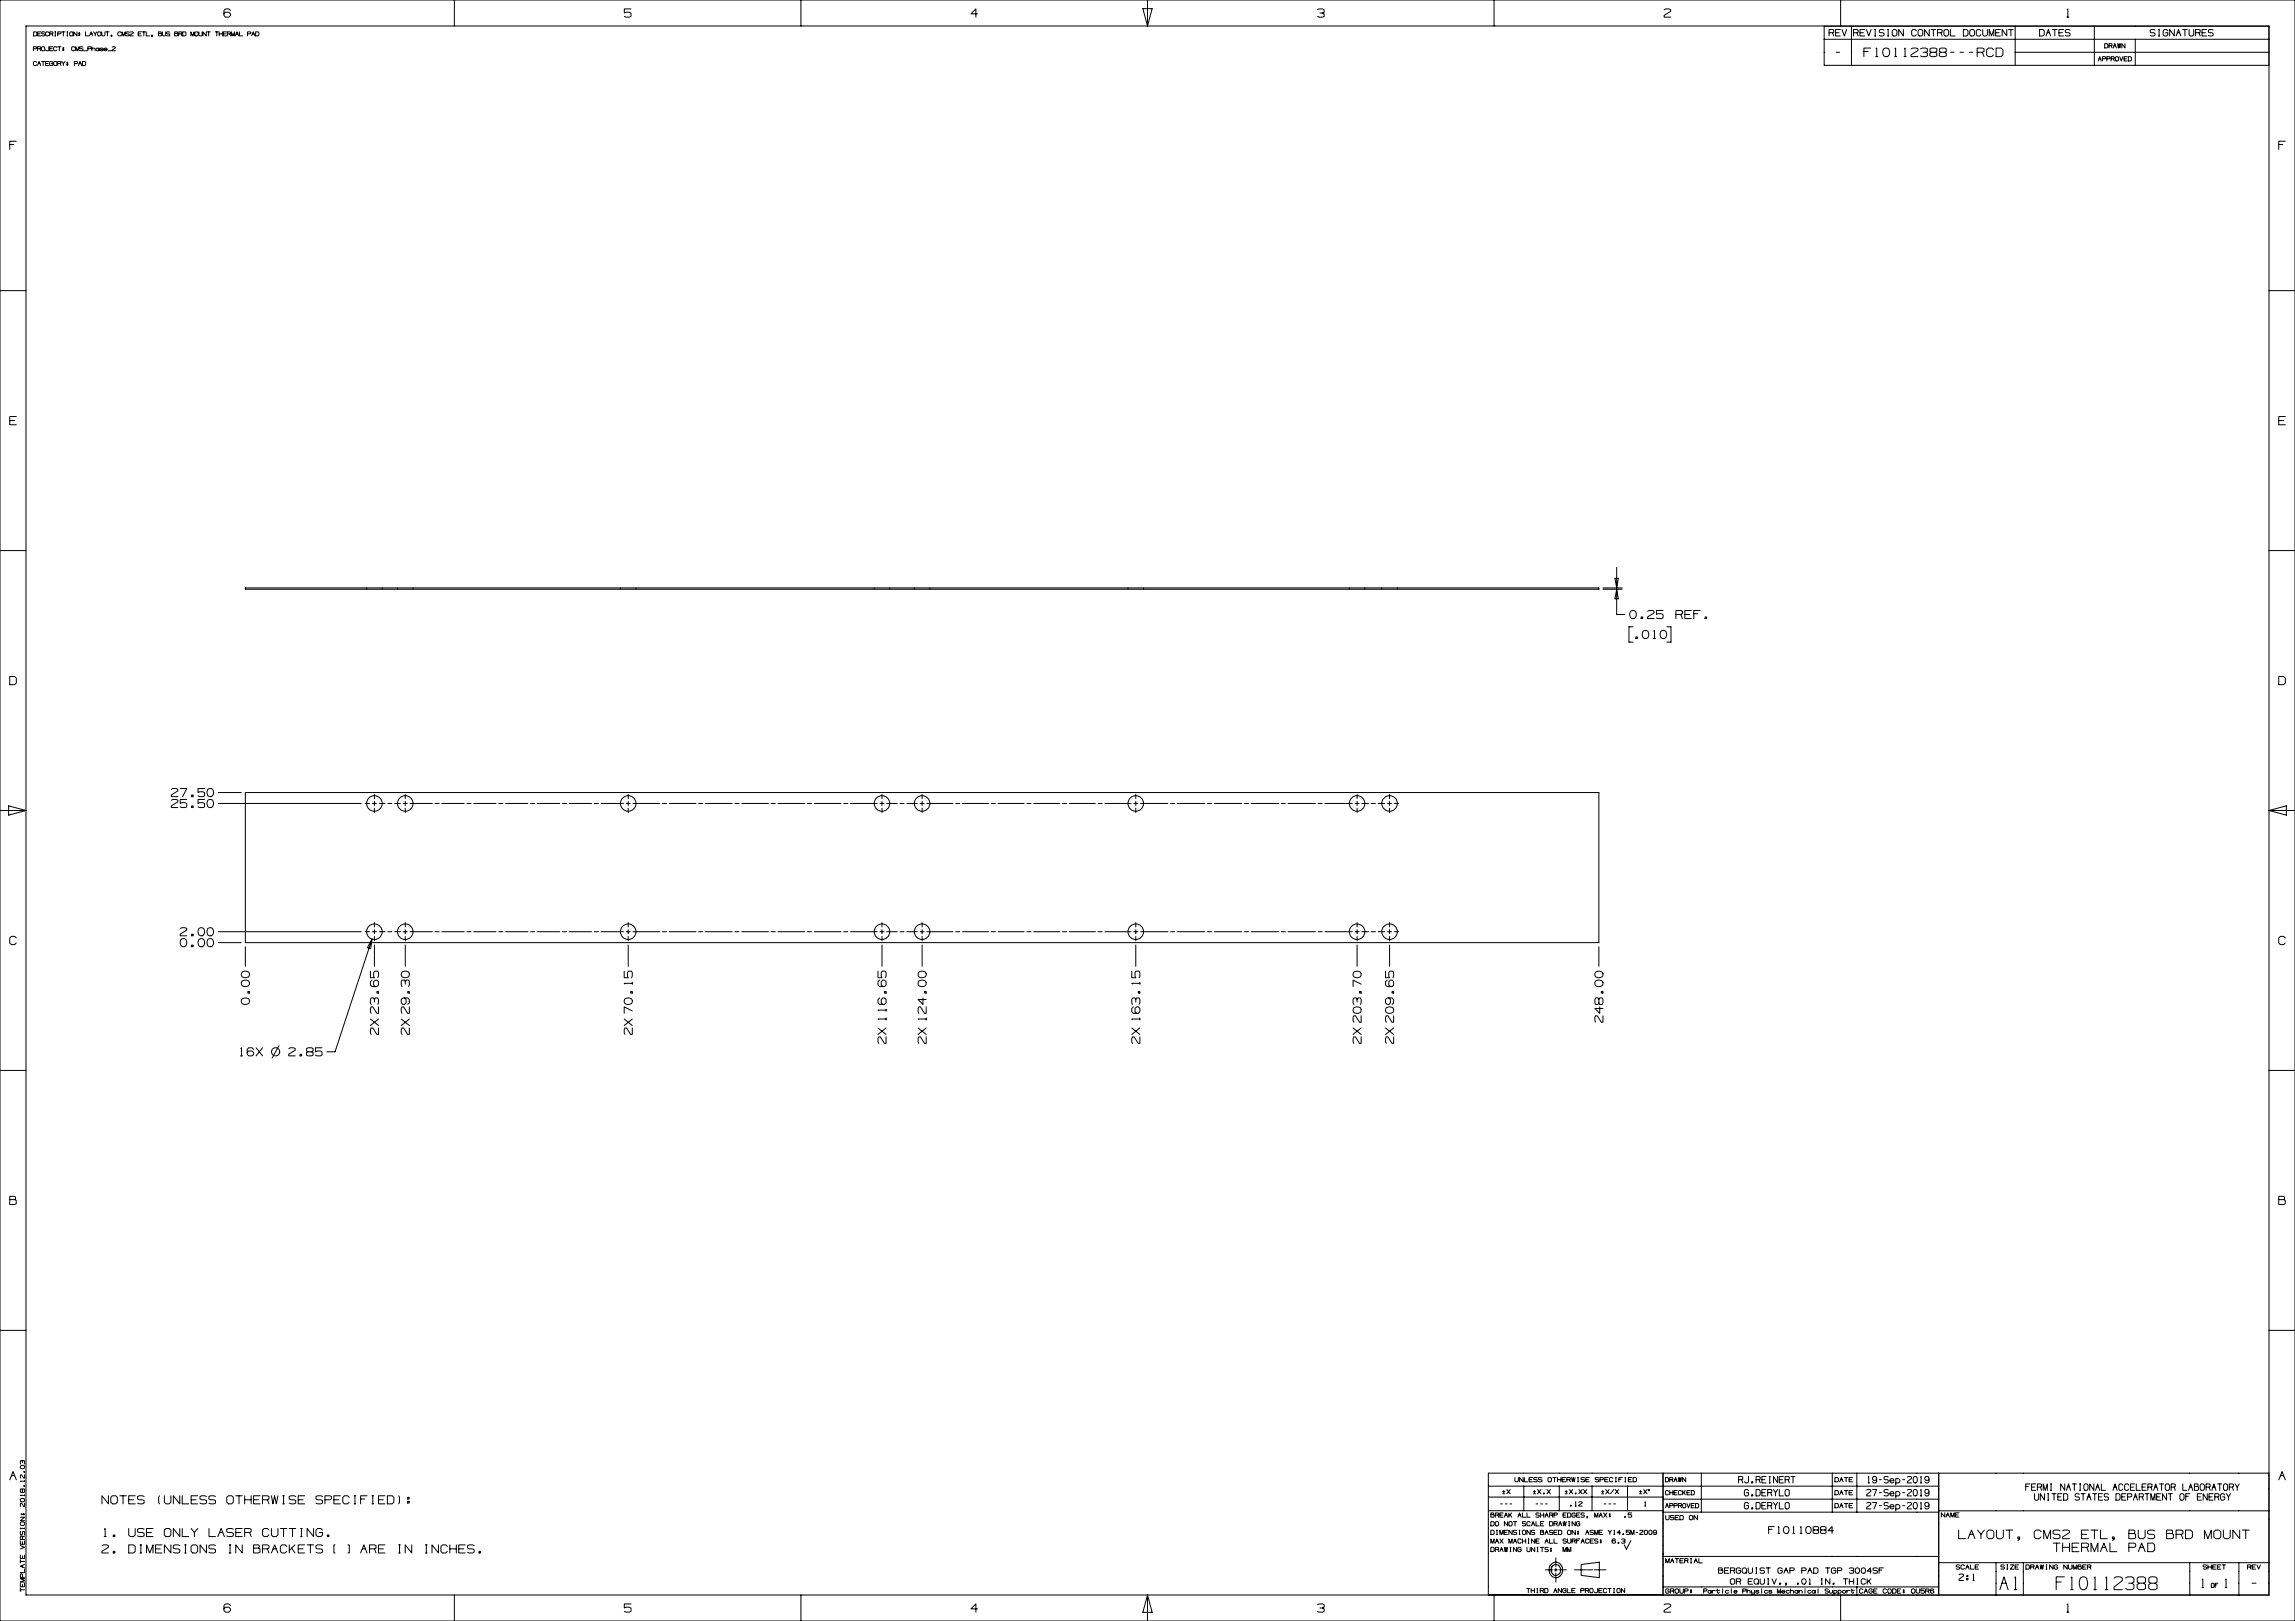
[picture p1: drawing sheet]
<svg xmlns="http://www.w3.org/2000/svg" width="841mm" height="594mm" viewBox="0 0 841 594" stroke-linecap="round" stroke-linejoin="round" font-family="sans-serif">
<g fill="none" stroke="#000" stroke-width=".37">
<path d="M0 0h841v594h-841zM9.5 9.5h822l-.1 575h-821.9zM12.2 17.9l1.2-.2v-.4l-1.2-.2v1.5M12.3 11.7h.9l.3 .3v.9l-.3 .3h-.9zM13.7 17.9l1.2-.2v-.4l-1.2-.2v1.5M13.8 12.4h.9M14.6 17.9l.3 .7M15 11.7h-1.2v1.5h1.2M15.2 17.4l.3-.3h.6l.3 .3v.9l-.3 .3h-.6l-.3-.3zM16.4 11.8h-1.1v.5l1.1 .3v.4l-.2 .2-.9-.2M17.9 17.1v1.2l-.3 .3h-.6l-.3-.3M17.9 12l-.3-.3h-.6l-.3 .3v.9l.3 .3h.6l.3-.3"/>
<path d="M18.2 17.9h.9M18.2 12.4l1.2-.1v-.5l-1.2-.1v1.5M19.1 12.4l.3 .8M19.4 17.1h-1.2v1.5h1.2M20.1 13.2h.3M20.1 11.7h.3M20.3 11.7v1.5M20.9 17.4l-.3-.3h-.6l-.3 .3v.9l.3 .3h.5l.3-.3M21.2 17.1h1.1M21.2 12.4l1.1-.1v-.5l-1.1-.1v1.5M21.7 17.1v1.5M22.6 11.7h1.2"/>
<path d="M23.1 17.4h.3v.3h-.3zM23.1 18.2h.3v.3h-.3zM23.2 11.7v1.5M24.5 13.2h.3M24.5 11.7h.3M24.7 11.7v1.5M25.6 12l.3-.3h.6l.2 .3v.9l-.2 .3h-.6l-.3-.3zM27.4 17.4l-.3-.3h-.6l-.3 .3v.9l.3 .3h.6l.3-.3M27.7 18.6v-1.5l.6 1.5 .6-1.5v1.5M28.2 11.7v1.5l-1.2-1.5v1.5M28.9 12h.3v.3h-.3zM28.9 12.7h.3v.3h-.3z"/>
<path d="M30.4 17.3h-1.2v.4l1.2 .3v.5l-.3 .1-.9-.1M30.7 18.6h1.2M31.3 11.7v1.5h1.2M32.2 17.9l1.2-.2v-.4l-1.2-.2v1.5M32.8 13.2l.6-1.5 .6 1.5M33.1 12.4h.6M33.7 18l.2-.3h.7l.2 .9M33.7 17.1v1.5M34.3 11.7l.6 .7v.8M35.5 11.7l-.6 .7M35.8 12l.3-.3h.6l.3 .3v.9l-.3 .3h-.6l-.3-.3zM36.3 18a.6 .6 0 0 0-.9-.4 .6 .6 0 0 0 0 1 .6 .6 0 0 0 .9-.4"/>
<path d="M36.3 17.6v1M37.3 11.7v1.2l.3 .3h.6l.3-.3v-1.2M37.8 17.8l-.4-.2-.8 .2 1.2 .5-.2 .3-1-.2M38.1 18.1h1.2a.58 .58 0 0 0-.8-.5 .58 .58 0 0 0-.2 .9 .58 .58 0 0 0 .9-.1M38.8 11.7h1.1M39.4 11.7v1.5M39.6 18.6h1.2M41 13.2h-.3v-.3h.3v.4l-.3 .2M41.1 17.3h1.2v.3l-1.2 .7v.3h1.2M44.4 12l-.3-.3h-.6l-.3 .3v.9l.3 .3h.6l.3-.3M44.7 13.2v-1.5l.6 1.5 .6-1.5v1.5M47.4 11.8h-1.2v.5l1.2 .3v.4l-.3 .2-.9-.2"/>
<path d="M47.7 11.8h1.2v.3l-1.2 .8v.3h1.2M50.6 12.4h.9M51.8 11.7h-1.2v1.5h1.2M52.1 11.7h1.2M52.7 11.7v1.5M53.6 11.7v1.5h1.2M55.8 13.2h-.3v-.3h.3v.4l-.3 .2M58.1 12.3v-.6l1 .1-.2 .5h-.8v.9l1.1-.2v-.6l-.3-.1M59.5 11.7v1.2l.3 .3h.6l.3-.3v-1.2M62.2 11.8h-1.2v.5l1.2 .3v.4l-.3 .2-.9-.2M64 12.3v-.6l1 .1-.1 .5h-.9v.9l1.2-.2v-.6l-.3-.1M65.5 12.4l1.2-.1v-.5l-1.2-.1v1.5"/>
<path d="M66.4 12.4l.3 .8M67 11.7h.8l.4 .3v.9l-.4 .3h-.8zM69.9 13.2v-1.5l.6 1.5 .6-1.5v1.5M71.4 12l.3-.3h.6l.3 .3v.9l-.3 .3h-.6l-.3-.3zM72.9 11.7v1.2l.3 .3h.6l.3-.3v-1.2M75.6 11.7v1.5l-1.2-1.5v1.5M75.9 11.7h1.2M76.5 11.7v1.5M78.8 11.7h1.2M79.4 11.7v1.5M80.3 12.4h1.2M80.3 11.7v1.5"/>
<path d="M81.5 11.7v1.5M81.8 12.4h.9M83 11.7h-1.2v1.5h1.2M83.3 12.4l1.2-.1v-.5l-1.2-.1v1.5M84.2 12.4l.3 .8M84.5 3.9l-.6-.6h-1.3l-.5 .6v1.8l.5 .6h1.3l.6-.6v-.6l-.6-.6h-1.3l-.5 .6M84.8 13.2v-1.5l.6 1.5 .6-1.5v1.5M86.3 13.2l.6-1.5 .5 1.5M86.6 12.4h.6M87.7 11.7v1.5h1.2M90.7 12.4l1.2-.1v-.5l-1.2-.1v1.5M92.2 13.2l.6-1.5 .6 1.5"/>
<path d="M92.5 12.4h.6M93.7 11.7h.9l.3 .3v.9l-.3 .3h-.9zM166.5 0v9.5M231.2 3.3h-2.4v1.5l.6-.3h1.2l.6 .3v1.2l-.6 .3h-1.2l-.6-.3M293.5 0v9.5M358.2 5.1h-2.4l1.8-1.8v3M418.8 3.2h3.4l-1.7 6.3zM420.5 0v9.5M482.8 3.6l.6-.3h1.2l.6 .3v.9l-.6 .3M483.7 4.8h.9l.6 .3v.9l-.6 .3h-1.2l-.6-.3M547.5 0v9.5M609.8 3.6l.6-.3h1.2l.6 .3v.6l-2.4 1.5v.6h2.4"/>
<path d="M668.5 14.4h163M670.3 12l1.7-.2v-.8l-1.7-.2v2.4M671.5 12l.5 1.2M672.6 12h1.3M672.9 19.2h1.2M674.3 10.8h-1.7v2.4h1.7M674.5 0v9.5M675 10.8l.9 2.4 .8-2.4M678.5 9.6v14.3M679.2 12l1.7-.2v-.8l-1.7-.2v2.4M680.5 12l.4 1.2M681.6 12h1.3"/>
<path d="M683 18.9h1.6M683.3 10.8h-1.7v2.4h1.7M684 10.8l.8 2.4 .9-2.4M685.5 17.6h-2.5v3.2M687 10.8h.4M687 13.2h.4M687.2 10.8v2.4M687.5 17.9l.2-.3v3.2M690.2 17.9l1.3-.3a1.74 1.74 0 0 1 1 1.6 1.74 1.74 0 0 1-1 1.6h-.6a1.99 1.99 0 0 1-.7-2.9zM690.4 11l-.4-.2-1.3 .2v.8l1.7 .4v.7l-.4 .3-1.3-.2M691.7 10.8h.4M691.7 13.2h.4"/>
<path d="M691.9 10.8v2.4M693.9 10.8h.8l.4 .5v1.4l-.4 .5h-.8l-.5-.5v-1.4zM694.4 17.9l.3-.3v3.2M697.5 10.8v2.4l-1.7-2.4v2.4M697.8 17.9l.3-.3v3.2M700.3 17.9l.6-.3h1.3l.6 .3v.6l-2.5 1.6v.7h2.5M702.2 11.3l-.4-.5h-.8l-.5 .5v1.4l.5 .5h.8l.4-.5M703.3 10.8h.9l.4 .5v1.4l-.4 .5h-.9l-.4-.5v-1.4zM703.7 17.9l.7-.3h1.3l.6 .3v1l-.6 .3M704.7 19.2h1l.6 .3v1l-.6 .3h-1.3l-.6-.3M707 10.8v2.4l-1.7-2.4v2.4M707.6 10.8h1.7"/>
<path d="M707.8 19.2l-.6-.3v-1l.6-.3h1.3l.6 .3v1l-2.5 .6v.9l.6 .4h1.3l.6-.3v-1l-.6-.3M708.5 10.8v2.4M710 12l1.7-.2v-.8l-1.7-.2v2.4M711.3 12l.4 1.2M711.3 19.2l-.6-.3v-1l.6-.3h1.3l.6 .3v1l-2.5 .6v.9l.6 .4h1.3l.6-.3v-1l-.6-.3M712.8 10.8h.8l.5 .5v1.4l-.5 .5h-.8l-.5-.5v-1.4zM714.7 10.8v2.4h1.7M714.8 19.2h1.2M718.2 19.2h1.3M719.5 10.8h1.2l.5 .5v1.4l-.5 .5h-1.2zM721.7 19.2h1.3M722.3 10.8h.8l.4 .5v1.4l-.4 .5h-.8l-.5-.5v-1.4z"/>
<path d="M724.5 19.2h1.9l.6-.3v-1l-.6-.3h-1.9v3.2M725.9 11.3l-.4-.5h-.9l-.4 .5v1.4l.4 .5h.9l.4-.5M726.4 19.2l.6 1.6M726.6 10.8v1.9l.4 .5h.8l.5-.5v-1.9M728.9 13.2v-2.4l.9 2.4 .8-2.4v2.4M730.5 18.2l-.6-.6h-1.3l-.6 .6v1.9l.6 .7h1.2l.7-.7M731.3 12h1.3M731.5 17.6h1.8l.7 .6v1.9l-.7 .7h-1.8zM733 10.8h-1.7v2.4h1.7M735.4 10.8v2.4l-1.7-2.4v2.4M736 10.8h1.7M736.9 10.8v2.4"/>
<path d="M738.5 19.2h93M738.5 9.6v14.3M747.4 10.8h1.3l.4 .5v1.4l-.4 .5h-1.3zM749.8 13.2l.8-2.4 .9 2.4M750.2 12h.8M752.1 10.8h1.7M753 10.8v2.4M754.5 12h1.3M756.2 10.8h-1.7v2.4h1.7M757.4 6.3h.7M757.5 3.5l.3-.2v3M758.6 11l-.5-.2-1.3 .2v.8l1.8 .4v.7l-.5 .3-1.3-.2"/>
<path d="M767.5 9.6v14.3M771.3 16h.8l.3 .3v1l-.3 .3h-.8zM772.8 16.8l1.2-.2v-.5l-1.2-.1v1.6M773.7 16.8l.3 .8M774.4 17.6l.6-1.6 .5 1.6M774.7 16.8h.6M776 16l.3 1.6 .2-1.6 .3 1.6 .3-1.6M778.7 16v1.6l-1.1-1.6v1.6M782.5 14.4v9.5M789.7 11l-.4-.2-1.3 .2v.8l1.7 .4v.7l-.4 .3-1.3-.2M791 10.8h.4M791 13.2h.4"/>
<path d="M791.2 10.8v2.4M794.4 11.3l-.4-.5h-.9l-.4 .5v1.4l.4 .5h.9l.4-.5v-.7h-.8M796.8 10.8v2.4l-1.7-2.4v2.4M797.4 13.2l.9-2.4 .9 2.4M797.9 12h.8M799.8 10.8h1.7M800.7 10.8v2.4M802.2 10.8v1.9l.4 .5h.8l.5-.5v-1.9M804.6 12l1.7-.2v-.8l-1.7-.2v2.4M805.8 12l.5 1.2M806.9 12h1.3M808.6 10.8h-1.7v2.4h1.7"/>
<path d="M811 11l-.4-.2-1.3 .2v.8l1.7 .4v.7l-.4 .3-1.3-.2M831.5 9.6h-163v14.3h163M13.4 22.8l-.3-.3h-.6l-.3 .3v.9l.3 .3h.6l.3-.3M13.7 24l.6-1.5 .6 1.5M14 23.3h.6M15.2 22.5h1.2M15.8 22.5v1.5M16.7 23.3h.9M17.9 22.5h-1.2v1.5h1.2M19.4 22.8l-.3-.3-.9 .3v.9l.3 .3h.6l.3-.3v-.4h-.6M19.7 22.8l.3-.3h.6l.3 .3v.9l-.3 .3h-.6l-.3-.3zM21.2 23.3l1.1-.2v-.4l-1.1-.2v1.5"/>
<path d="M22 23.3l.3 .7M22.6 22.5l.6 .8v.7M23.8 22.5l-.6 .8M24.6 22.8h.3v.3h-.3zM24.6 23.6h.3v.3h-.3zM27.2 23.3l1.2-.2v-.4l-1.2-.2v1.5M28.7 24l.6-1.5 .6 1.5M29 23.3h.6M30.2 22.5h.9l.3 .3v.9l-.3 .3h-.9zM687.3 20.8h.8M694.3 20.8h.8M697.7 20.8h.8"/>
<path d="M768.9 22.3l.6-1.5 .5 1.5M769.2 21.6h.5M770.5 21.6l1.1-.2v-.5l-1.1-.1v1.5M772 21.6l1.2-.2v-.5l-1.2-.1v1.5M773.6 21.6l1.2-.2v-.5l-1.2-.1v1.5M774.5 21.6l.3 .7M775.5 20.8h.5l.3 .3v.9l-.3 .3h-.5l-.3-.3v-.9zM776.8 20.8l.5 1.5 .6-1.5M778.3 21.6h.9M779.5 20.8h-1.2v1.5h1.2M779.9 20.8h.9l.3 .3v.9l-.3 .3h-.9zM3.6 53h1.5"/>
<path d="M6 51.8h-2.4v3M835 53h1.5M837.5 51.8h-2.5v3M0 106.5h9.5M831.5 106.5h9.5M3.6 154.1h1.8M6 152.6h-2.4v3h2.4M835 154.1h1.9M837.5 152.6h-2.5v3h2.5M0 201.8h9.5M89.9 215.4h496v.5h-496zM134.4 215.4v.2"/>
<path d="M134.4 215.8v.1M140.1 215.4v.2M140.1 215.8v.1M145.7 215.4v.2M145.7 215.8v.1M151.4 215.4v.2M151.4 215.8v.1M227.4 215.4v.2M227.4 215.8v.1M233.1 215.4v.2M233.1 215.8v.1M320.4 215.4v.2"/>
<path d="M320.4 215.8v.1M326.1 215.4v.2M326.1 215.8v.1M335.1 215.4v.2M335.1 215.8v.1M340.8 215.4v.2M340.8 215.8v.1M413.4 215.4v.2M413.4 215.8v.1M419.1 215.4v.2M419.1 215.8v.1M494.5 215.4v.2"/>
<path d="M494.5 215.8v.1M500.2 215.4v.2M500.2 215.8v.1M506.4 215.4v.2M506.4 215.8v.1M512.1 215.4v.2M512.1 215.8v.1M587.4 215.9h7M587.4 215.4h7M591.8 211.9h1.2l-.6 3.5zM592.4 215.9v9.3h3M592.4 207.9v7.5"/>
<path d="M592.4 215.9l.6 3.5h-1.2zM831.5 201.8h9.5M597.5 224l1.2-.3a1.65 1.65 0 0 1 .9 1.5 1.65 1.65 0 0 1-.9 1.5h-.6a1.88 1.88 0 0 1-.6-2.7zM598.4 229.7h-1.5v5.6h1.5M599.4 233.4h.6v.6h-.6zM601.4 226.1h.6v.6h-.6zM602.1 231.3l1.2-.3a1.65 1.65 0 0 1 .9 1.5 1.65 1.65 0 0 1-.9 1.5h-.6a1.88 1.88 0 0 1-.6-2.7zM603.8 224l.5-.3h1.3l.6 .3v.6l-2.5 1.5 .1 .6h2.4M605.9 234h.8M606 231.3l.3-.3v3M608.6 231.3l1.2-.3a1.65 1.65 0 0 1 1 1.5 1.65 1.65 0 0 1-1 1.5h-.6a1.88 1.88 0 0 1-.6-2.7zM609.4 223.7h-2.4v1.5l.6-.3h1.2l.6 .3v1.2l-.6 .3h-1.2l-.6-.3"/>
<path d="M610.8 229.7h1.5v5.6h-1.5M614.1 225.2h1.8l.6-.3v-.9l-.6-.3h-1.8v3M615.9 225.2l.6 1.5M617.4 225.2h1.8M619.8 223.7h-2.4v3h2.4M620.7 224.9h1.4M623.1 223.7h-2.4v3M624.8 226.1h.6v.6h-.6zM3.6 247.9h1.7l.7 .6v1.8l-.7 .6h-1.7zM835 247.9h1.8l.7 .6v1.8l-.7 .6h-1.8zM0 297h9.5M3.2 295.3l6.3 1.7-6.3 1.7z"/>
<path d="M62.8 289.2l.6-.2h1.2l.6 .2v.6l-2.4 1.5v.6h2.4M62.8 293.2l.6-.2h1.2l.6 .2v.6l-2.4 1.5v.6h2.4M66.1 289h2.3l-1.5 2.9M68.4 293h-2.4v1.4l.6-.3h1.2l.6 .4v1.1l-.6 .3h-1.2l-.6-.3M70.2 291.3h.6v.6h-.6zM70.2 295.3h.6v.6h-.6zM75 289h-2.4v1.4l.6-.3h1.2l.6 .4v1.1l-.6 .3h-1.2l-.6-.3M75 293h-2.4v1.4l.6-.3h1.2l.6 .4v1.1l-.6 .3h-1.2l-.6-.3M76.2 293.2l1.1-.2a1.65 1.65 0 0 1 1 1.4 1.65 1.65 0 0 1-1 1.5h-.6a1.88 1.88 0 0 1-.5-2.7zM76.2 289.2l1.1-.2a1.65 1.65 0 0 1 1 1.4 1.65 1.65 0 0 1-1 1.5h-.6a1.88 1.88 0 0 1-.5-2.7zM80 294.4h52.4M80 290.4h8.4"/>
<path d="M89.9 290.4h496v55h-496zM133.9 294.4h1.6M136.5 294.4h1.5M137.2 291.1v1.6M137.2 293.7v1.5M137.2 296.2v1.6M139 294.4h2.1M142.1 294.4h1.5M144.6 294.4h2.2M147.8 294.4h1.5M148.5 291.1v1.6M148.5 293.7v1.5"/>
<path d="M148.5 296.2v1.6M150.3 294.4h8.1M159.4 294.4h1.5M161.9 294.4h8.2M171.1 294.4h1.5M173.6 294.4h8.2M182.8 294.4h1.5M185.3 294.4h8.1M194.4 294.4h1.5M196.9 294.4h8.2M206.1 294.4h1.5M208.6 294.4h8.2"/>
<path d="M217.8 294.4h1.5M220.3 294.4h8.2M229.5 294.4h1.5M230.2 291.1v1.6M230.2 293.7v1.5M230.2 296.2v1.6M232 294.4h9.7M242.7 294.4h1.5M245.2 294.4h9.8M256 294.4h1.5M258.5 294.4h9.8M269.3 294.4h1.5"/>
<path d="M271.8 294.4h9.8M282.6 294.4h1.5M285.1 294.4h9.8M295.9 294.4h1.5M298.4 294.4h9.8M309.2 294.4h1.5M311.7 294.4h9.8M322.5 294.4h1.5M323.2 291.1v1.6M323.2 293.7v1.5M323.2 296.2v1.6M325 294.4h3.8"/>
<path d="M329.8 294.4h1.5M332.3 294.4h3.9M337.2 294.4h1.5M337.9 291.1v1.6M337.9 293.7v1.5M337.9 296.2v1.6M339.7 294.4h9.5M350.2 294.4h1.5M352.7 294.4h9.6M363.3 294.4h1.5M365.8 294.4h9.5M376.3 294.4h1.5"/>
<path d="M378.8 294.4h9.6M389.4 294.4h1.5M391.9 294.4h9.5M402.4 294.4h1.5M404.9 294.4h9.6M415.5 294.4h1.5M416.2 291.1v1.6M416.2 293.7v1.5M416.2 296.2v1.6M418 294.4h10M429 294.4h1.5M431.5 294.4h10"/>
<path d="M442.5 294.4h1.5M445 294.4h10M456 294.4h1.5M458.5 294.4h10M469.5 294.4h1.5M472 294.4h10M483 294.4h1.5M485.5 294.4h10.1M496.6 294.4h1.5M497.3 291.1v1.6M497.3 293.7v1.5M497.3 296.2v1.6"/>
<path d="M499.1 294.4h2.4M502.5 294.4h1.5M505 294.4h2.5M508.5 294.4h1.5M509.2 291.1v1.6M509.2 293.7v1.5M509.2 296.2v1.6M511 294.4h1.6M831.5 297h9.5M831.5 297l6.3-1.7v3.4zM137.2 338.1v1.6M148.5 338.1v1.6"/>
<path d="M230.2 338.1v1.6M323.2 338.1v1.6M337.9 338.1v1.6M416.2 338.1v1.6M497.3 338.1v1.6M509.2 338.1v1.6M6 343.7l-.6-.6h-1.2l-.6 .6v1.8l.6 .6h1.1l.7-.6M66.1 340.2l.5-.2h1.2l.6 .2v.6l-2.4 1.5 .1 .6h2.3M66.3 344.2l1.2-.2a1.65 1.65 0 0 1 1 1.4 1.65 1.65 0 0 1-1 1.5h-.6a1.88 1.88 0 0 1-.6-2.7zM70.2 342.3h.6v.6h-.6zM70.2 346.3h.6v.6h-.6zM72.9 340.2l1.2-.2a1.65 1.65 0 0 1 .9 1.4 1.65 1.65 0 0 1-.9 1.5h-.6a1.88 1.88 0 0 1-.6-2.7z"/>
<path d="M72.9 344.2l1.2-.2a1.65 1.65 0 0 1 .9 1.4 1.65 1.65 0 0 1-.9 1.5h-.6a1.88 1.88 0 0 1-.6-2.7zM76.2 340.2l1.1-.2a1.65 1.65 0 0 1 1 1.4 1.65 1.65 0 0 1-1 1.5h-.6a1.88 1.88 0 0 1-.5-2.7zM76.2 344.2l1.1-.2a1.65 1.65 0 0 1 1 1.4 1.65 1.65 0 0 1-1 1.5h-.6a1.88 1.88 0 0 1-.5-2.7zM80 341.4h52.4M80 345.4h8.4M88.7 359.5a1.82 1.82 0 0 1 2.7 .6v.5a1.67 1.67 0 0 1-3 0zM88.7 356.2a1.82 1.82 0 0 1 2.7 .6v.6a1.67 1.67 0 0 1-3 0zM89.9 346.9v7.2M133.9 341.4h1.6M135.7 355.9v2.4h1.5l-.3-.6v-1.2l.3-.6h1.2l.3 .6v1.2l-.3 .6M136.3 344.1l-13.5 41.3h-3M136.3 344.1l-.5 3.5-1.2-.3z"/>
<path d="M136.3 359.1l-.6 .6v1.3l.6 .5h1.8l.6-.5v-1.3l-.6-.6h-.6l-.6 .6v1.3l.6 .5M136.5 341.4h1.5M137.2 340.7v1.5M137.2 343.2v1.6M137.2 346.3v7.8M139 341.4h2.1M142.1 341.4h1.5M144.6 341.4h2.2M147.3 356.2a1.82 1.82 0 0 1 2.7 .6v.6a1.67 1.67 0 0 1-3 0zM147.8 341.4h1.5M148.5 359.7l-.3-.6h-.9l-.3 .6v1.3l.3 .6M148.5 340.7v1.5"/>
<path d="M148.5 343.2v1.6M148.5 346.3v7.8M150.3 341.4h8.1M159.4 341.4h1.5M161.9 341.4h8.2M171.1 341.4h1.5M173.6 341.4h8.2M182.8 341.4h1.5M185.3 341.4h8.1M194.4 341.4h1.5M196.9 341.4h8.2M206.1 341.4h1.5"/>
<path d="M208.6 341.4h8.2M217.8 341.4h1.5M220.3 341.4h8.2M228.7 355.9v2.4h1.5l-.3-.6v-1.2l.3-.6h1.2l.3 .6v1.2l-.3 .6M229.5 341.4h1.5M230.2 340.7v1.5M230.2 343.2v1.6M230.2 346.3v7.8M231.7 360v.7M232 341.4h9.7M242.7 341.4h1.5M245.2 341.4h9.8"/>
<path d="M256 341.4h1.5M258.5 341.4h9.8M269.3 341.4h1.5M271.8 341.4h9.8M282.6 341.4h1.5M285.1 341.4h9.8M295.9 341.4h1.5M298.4 341.4h9.8M309.2 341.4h1.5M311.7 341.4h9.8M321.7 355.9v2.4h1.5l-.3-.6v-1.2l.3-.6h1.2l.3 .6v1.2l-.3 .6M322.3 359.1l-.6 .6v1.3l.6 .5h1.8l.6-.5v-1.3l-.6-.6h-.6l-.6 .6v1.3l.6 .5"/>
<path d="M322.5 341.4h1.5M323.2 340.7v1.5M323.2 343.2v1.6M323.2 346.3v7.8M325 341.4h3.8M329.8 341.4h1.5M332.3 341.4h3.9M336.7 359.5a1.82 1.82 0 0 1 2.7 .6v.5a1.67 1.67 0 0 1-3 0zM336.7 356.2a1.82 1.82 0 0 1 2.7 .6v.6a1.67 1.67 0 0 1-3 0zM337.2 341.4h1.5M337.9 340.7v1.5M337.9 343.2v1.6"/>
<path d="M337.9 346.3v7.8M339.7 341.4h9.5M350.2 341.4h1.5M352.7 341.4h9.6M363.3 341.4h1.5M365.8 341.4h9.5M376.3 341.4h1.5M378.8 341.4h9.6M389.4 341.4h1.5M391.9 341.4h9.5M402.4 341.4h1.5M404.9 341.4h9.6"/>
<path d="M414.7 355.9v2.4h1.5l-.3-.6v-1.2l.3-.6h1.2l.3 .6v1.2l-.3 .6M415.5 341.4h1.5M416.2 340.7v1.5M416.2 343.2v1.6M416.2 346.3v7.8M417.7 360v.7M418 341.4h10M429 341.4h1.5M431.5 341.4h10M442.5 341.4h1.5M445 341.4h10M456 341.4h1.5"/>
<path d="M458.5 341.4h10M469.5 341.4h1.5M472 341.4h10M483 341.4h1.5M485.5 341.4h10.1M496.1 356.2a1.82 1.82 0 0 1 2.7 .6v.6a1.67 1.67 0 0 1-3 0zM496.6 341.4h1.5M497.3 340.7v1.5M497.3 343.2v1.6M497.3 346.3v7.8M499.1 341.4h2.4M502.5 341.4h1.5"/>
<path d="M505 341.4h2.5M507.7 355.9v2.4h1.5l-.3-.6v-1.2l.3-.6h1.2l.3 .6v1.2l-.3 .6M508.3 359.1l-.6 .6v1.3l.6 .5h1.8l.6-.5v-1.3l-.6-.6h-.6l-.6 .6v1.3l.6 .5M508.5 341.4h1.5M509.2 340.7v1.5M509.2 343.2v1.6M509.2 346.3v7.8M511 341.4h1.6M584.7 359.5a1.82 1.82 0 0 1 2.7 .6v.5a1.67 1.67 0 0 1-3 0zM584.7 356.2a1.82 1.82 0 0 1 2.7 .6v.6a1.67 1.67 0 0 1-3 0zM585.9 346.9v7.2M837.5 343.7l-.6-.6h-1.2l-.7 .6v1.8l.7 .6h1.1l.6-.6"/>
<path d="M88.7 366a1.82 1.82 0 0 1 2.7 .6v.6a1.67 1.67 0 0 1-3 0zM90.8 363.3h.6v.6h-.6zM135.7 373.4l3 2.4M137.2 367.2v-.9l.3-.6h.9l.3 .6v1.2l-.3 .6M137.2 366.3l-.3-.6h-.9l-.3 .6v1.2l.3 .6M138.1 363.3h.6v.6h-.6zM138.7 376.7v2.4h-.6l-1.5-2.4h-.6l-.3 .6v1.2l.3 .6M138.7 369v2.3l-.6 .1-1.5-2.4h-.6l-.3 .5v1.3l.3 .5M138.7 373.4l-3 2.4M147 373.4l3 2.4M148.2 365.7l.6 .6v1.2l-.6 .6h-.6l-.6-.6v-1.2l.6-.6h1.8l.6 .6v1.2l-.6 .6M148.5 360.6v-.9l.3-.6h.9l.3 .6v1.3l-.3 .5"/>
<path d="M149.4 363.3h.6v.6h-.6zM150 376.7v2.4h-.6l-1.5-2.4h-.6l-.3 .6v1.2l.3 .6M150 369v2.3l-.6 .1-1.5-2.4h-.6l-.3 .5v1.3l.3 .5M150 373.4l-3 2.4M228.7 373.4l3 2.4M229 366a1.82 1.82 0 0 1 2.7 .6v.6a1.67 1.67 0 0 1-3 0zM231.1 363.3h.6v.6h-.6zM231.7 376.7v2.4h-.6l-1.5-2.4h-.6l-.3 .6v1.2l.3 .6M231.7 370.5l-3-1.5v2.3M231.7 360.3h-3l.3 .3M231.7 373.4l-3 2.4M321.7 376.7l3 2.4"/>
<path d="M322.3 365.7l-.6 .6v1.2l.6 .6h1.8l.6-.6v-1.2l-.6-.6h-.6l-.6 .6v1.2l.6 .6M324.1 363.3h.6v.6h-.6zM324.7 380v2.3l-.6 .1-1.5-2.4h-.6l-.3 .6v1.2l.3 .5M324.7 373.4h-3l.3 .3M324.7 370.1h-3l.3 .3M324.7 376.7l-3 2.4M324.7 369.8v.7M324.7 373v.8M336.4 376.7l3 2.4M338.2 365.7v2.4l-1.8-1.8h3M338.8 363.3h.6v.6h-.6zM339.4 380v2.3l-.6 .1-1.5-2.4h-.6l-.3 .6v1.2l.3 .5"/>
<path d="M339.4 373.4h-3l.3 .3M339.4 369v2.3l-.6 .1-1.5-2.4h-.6l-.3 .5v1.3l.3 .5M339.4 376.7l-3 2.4M339.4 373v.8M414.7 376.7l3 2.4M415.3 369l-.6 .5v1.3l.6 .5h1.8l.6-.5v-1.3l-.6-.5h-.6l-.6 .5v1.3l.6 .5M416.2 367.2v-.9l.3-.6h.9l.3 .6v1.2l-.3 .6M416.2 366.3l-.3-.6h-.9l-.3 .6v1.2l.3 .6M417.1 363.3h.6v.6h-.6zM417.7 380v2.3l-.6 .1-1.5-2.4h-.6l-.3 .6v1.2l.3 .5M417.7 373.4h-3l.3 .3M417.7 360.3h-3l.3 .3"/>
<path d="M417.7 376.7l-3 2.4M417.7 373v.8M495.8 376.7l3 2.4M496.1 369.3a1.82 1.82 0 0 1 2.7 .6v.6a1.67 1.67 0 0 1-3 0zM497.3 367.2v-.9l.3-.6h.9l.3 .6v1.2l-.3 .6M497.3 366.3l-.3-.6h-.9l-.3 .6v1.2l.3 .6M498.2 363.3h.6v.6h-.6zM498.8 380v2.3l-.6 .1-1.5-2.4h-.6l-.3 .6v1.2l.3 .5M498.8 372.2v2.4h-.6l-1.5-2.4h-.6l-.3 .6v1.2l.3 .6M498.8 360.6l-3-1.5v2.4M498.8 376.7l-3 2.4M507.7 376.7l3 2.4"/>
<path d="M508 369.3a1.82 1.82 0 0 1 2.7 .6v.6a1.67 1.67 0 0 1-3 0zM508.9 365.7l.6 .6v1.2l-.6 .6h-.6l-.6-.6v-1.2l.6-.6h1.8l.6 .6v1.2l-.6 .6M510.1 363.3h.6v.6h-.6zM510.7 380v2.3l-.6 .1-1.5-2.4h-.6l-.3 .6v1.2l.3 .5M510.7 372.2v2.4h-.6l-1.5-2.4h-.6l-.3 .6v1.2l.3 .6M510.7 376.7l-3 2.4M585.9 366.3l.3-.6h.9l.3 .6v1.2l-.3 .6h-.9l-.6-2.4h-.9l-.3 .6v1.2l.3 .6h.9l.3-.6M586.2 369v2.3l-1.8-1.8h3M586.8 363.3h.6v.6h-.6zM587.4 372.2v2.4h-.6l-1.5-2.4h-.6l-.3 .6v1.2l.3 .6M0 392.3h9.5M88.1 386.9h.8"/>
<path d="M88.2 384.2l.3-.2v2.9M92.9 384.5l-.5-.5h-1.3l-.5 .5v1.8l.5 .6h1.3l.5-.6v-.6l-.5-.6h-1.3l-.5 .6M93.8 384l2.4 2.9M96.2 384l-2.4 2.9M102.3 383.2l-2.6 4.5M105.8 384.2l.6-.2h1.2l.6 .2v.6l-2.4 1.5v.6h2.4M110 386.3h.5v.6h-.5zM112.9 385.4l-.6-.3v-.9l.6-.2h1.2l.6 .2v.9l-2.4 .6v.9l.6 .3h1.2l.6-.3v-.9l-.6-.3M118 384h-2.4v1.4l.6-.3h1.2l.6 .4v1.1l-.6 .3h-1.2l-.6-.3M831.5 392.3h9.5M3.6 439.6v-1.2h1.8l.3 .3-.3 .9h-1.8v1.8h1.7l.7-.3v-1.2l-.6-.3M835 439.6v-1.2h1.9l.2 .3-.2 .9h-1.9v1.8h1.8l.6-.3v-1.2l-.5-.3"/>
<path d="M0 487.5h9.5M831.5 487.5h9.5M7.6 537.1a.96 .96 0 0 1 1.4 .3v.3a.82 .82 0 0 1-.9 .5 .82 .82 0 0 1-.7-.8zM8.2 536l.2-.8h.5v1.3M8.2 535.5l-.1-.3h-.5v1.3M8.7 539.2h.3v.3h-.3zM609.4 539.8v44.7M623.4 539.8v14.3M671.4 539.8v14.3M680.4 539.8v14.3M710.4 539.8v44.7M831.4 539.8h-286v44.6h64"/>
<path d="M3.6 542.3l1.2-3 1.2 3M4.2 540.8h1.2M7.4 558l.4-.3h.9l.3 .3v.7l-.3 .3h-.9l-.4-.3zM7.4 556h1.6l-1.6 1.2h1.6M7.4 559.9v.3M7.6 549.2a.96 .96 0 0 1 1.4 .3v.4a.82 .82 0 0 1-.9 .4 .82 .82 0 0 1-.7-.8zM7.8 554.7h.3v.3h-.3zM8.2 545.9l.2-.3h.5l.1 .3-.1 1h-.5l-.3-1.3h-.5v1.3h.5l.1-.3M8.5 554.7h.4v.3h-.4zM8.7 544.4h.3v.3h-.3zM9 550.8v1.2l-.3 .1-.8-1.3-.5 .3 .2 .9M9 548h-1.6l.2 .1"/>
<path d="M9 542.8h-1.6l.2 .1M9 540.4v1.3h-.3l-.8-1.3-.5 .3 .2 1M9 542.6v.4M9 547.8v.4M9 559.9v.3M39.7 548.1v3l-2.3-3v3M40.6 548.7l.6-.6h1.2l.6 .6v1.8l-.6 .6h-1.2l-.6-.6zM43.9 548.1h2.4M45.1 548.1v3M47.2 549.6h1.7M49.5 548.1h-2.3v3h2.3M52.8 548.4l-.6-.3-1.8 .3v.9l2.4 .6v.9l-.6 .3h-1.2l-.6-.3"/>
<path d="M58.4 548.1l-.3 .6v1.8l.3 .6M60.2 548.1v2.4l.6 .6h1.2l.6-.6v-2.4M65.9 548.1v3l-2.4-3v3M66.8 548.1v3h2.4M70 549.6h1.8M72.4 548.1h-2.4v3h2.4M75.7 548.4l-.6-.3-1.8 .3v.9l2.4 .6v.9l-.6 .3h-1.2l-.6-.3M79 548.4l-.6-.3-1.8 .3v.9l2.4 .6v.9l-.6 .3h-1.3l-.5-.3M83.1 548.7l.6-.6h1.2l.6 .6v1.8l-.6 .6h-1.2l-.6-.6zM86.4 548.1h2.4M87.6 548.1v3M89.7 549.6h2.3"/>
<path d="M89.7 548.1v3M92 548.1v3M92.9 549.6h1.8M95.3 548.1h-2.4v3h2.4M96.2 549.6h1.8l.6-.3v-.9l-.6-.3h-1.8v3M98 549.6l.6 1.5M99.5 548.1l.5 3 .6-3 .6 3 .6-3M103.6 548.1h.6M103.6 551.1h.6M103.9 548.1v3M108.4 548.4l-.6-.3-1.8 .3v.9l2.4 .6v.9l-.6 .3h-1.2l-.6-.3M109.3 549.6h1.8"/>
<path d="M111.6 548.1h-2.3v3h2.3M118.2 548.4l-.6-.3-1.8 .3v.9l2.4 .6v.9l-.6 .3h-1.2l-.6-.3M119.1 549.6h1.7l.7-.3v-.9l-.6-.3h-1.8v3M122.3 549.6h1.8M124.7 548.1h-2.4v3h2.4M128 548.7l-.6-.6h-1.2l-.6 .6v1.8l.6 .6h1.2l.6-.6M129.8 548.1h.6M129.8 551.1h.6M130.1 548.1v3M132.2 549.3h1.4M134.5 548.1h-2.3v3M136.3 548.1h.6"/>
<path d="M136.3 551.1h.6M136.6 548.1v3M138.7 549.6h1.8M141.1 548.1h-2.4v3h2.4M142 548.1h1.7l.6 .6v1.8l-.6 .6h-1.7zM146.1 548.1l.3 .6v1.8l-.3 .6M149.4 548.7h.6v.6h-.6zM149.4 550.2h.6v.6h-.6zM545.4 544.6h165M545.4 548.6h64M545.4 553.6h64M546.3 555v-.6l1.1 .1-.2 .5h-.9v1l1.2-.2v-.6l-.3-.2"/>
<path d="M546.3 557.6h.9l.3 .3v.9l-.3 .3h-.9zM548 555.2l1.2-.2v-.5l-1.2-.1v1.6M548.3 557.6h.6l.3 .3v.9l-.3 .3h-.6l-.3-.3v-.9zM548.9 555.2l.3 .8M549.6 555.2h.9M549.9 551.1h.6M550.6 547.4h.8M550.6 546.6h.8M550.8 554.4h-1.2v1.6h1.2M551 546.2v.8M551.3 556l.6-1.6 .6 1.6M551.6 555.2h.6"/>
<path d="M551.6 551.1h.6M552.2 545.8l1.2 1.6M552.5 557.6v1.5l-1.2-1.5v1.5M552.9 554.4v1.6M553.2 557.6h.6l.3 .3v.9l-.3 .3h-.6l-.3-.3v-.9zM553.3 551.1h.7M553.4 555l.6 1M553.4 545.8l-1.2 1.6M554 554.4l-1.1 1.1M554.6 557.6h1.2M555.1 541.4v1.3l.3 .3h.7l.3-.3v-1.3M555.2 557.6v1.5"/>
<path d="M556.2 556l.6-1.6 .6 1.6M556.5 555.2h.6M557.9 554.4v1.6h1.2M558.1 541.4v1.6l-1.2-1.6v1.6M558.4 544.6v9M558.6 541.4v1.6h1.3M559.1 557.7h-1.2v.5l1.2 .3v.5l-.3 .1-.9-.1M559.5 554.4v1.6h1.2M560.3 542.2h1M560.7 557.9l-.3-.3h-.6l-.3 .3v.9l.3 .3h.6l.3-.3M561.2 559.1l.6-1.5 .6 1.5M561.5 558.4h.6"/>
<path d="M561.6 541.4h-1.3v1.6h1.3M561.9 547.4h.8M561.9 546.6h.8M562.3 546.2v.8M562.9 557.6v1.5h1.1M562.9 551.1h.6M563.3 541.6h-1.3v.5l1.3 .3v.4l-.3 .2-1-.1M563.4 545.8l1.3 1.6M564 554.5h-1.2v.5l1.2 .3v.5l-.3 .2-.9-.2M564.5 555.2h1.2M564.5 554.4v1.6M564.5 558.4h.9"/>
<path d="M564.6 551.1h.6M564.7 545.8l-1.3 1.6M565.1 541.6h-1.3v.5l1.3 .3v.4l-.4 .2-.9-.1M565.6 547.1h.3v.3h-.3zM565.7 557.6h-1.2v1.5h1.2M565.7 554.4v1.6M566.2 556l.6-1.6 .6 1.6M566.3 551.1h.7M566.5 555.2h.6M566.9 545.8l1.2 1.6M567.2 541.7l.4-.3h.6l.3 .3v1l-.3 .3h-.6l-.4-.3zM567.8 555.2l1.2-.2v-.5l-1.2-.1v1.6"/>
<path d="M567.8 557.6h.9l.3 .3v.9l-.3 .3h-.9zM568.1 545.8l-1.2 1.6M568.7 555.2l.3 .8M569 541.4h1.3M569.5 555.2l1.2-.2v-.5l-1.2-.1v1.6M569.5 558.4l1.2-.2v-.5l-1.2-.1v1.5M569.6 541.4v1.6M570.4 558.4l.3 .7M570.7 542.2h1.3M570.7 541.4v1.6M571.1 559.1l.6-1.5 .6 1.5M571.4 544.6v9"/>
<path d="M571.4 558.4h.6M572 541.4v1.6M572.5 542.2h.9M572.8 557.6l.3 1.5 .3-1.5 .3 1.5 .3-1.5M572.8 555.2h.9M573.6 547.4h.7M573.6 546.6h.7M573.7 541.4h-1.2v1.6h1.2M573.9 546.2v.8M574 554.4h-1.2v1.6h1.2M574.2 542.2l1.2-.1v-.5l-1.2-.2v1.6M574.4 554.4h.9l.3 .3v1l-.3 .3h-.9z"/>
<path d="M574.9 557.6h.3M574.9 559.1h.3M575 557.6v1.5M575.1 545.8l1.2 1.6M575.1 542.2l.3 .8M575.5 551.6h.3v.3h-.3zM575.9 541.4l.3 1.6 .3-1.6 .4 1.6 .3-1.6M576.3 545.8l-1.2 1.6M577.2 551.9h.4M577.3 554.7l-.3-.3h-.6l-.3 .3v1l.3 .3h.6l.3-.3v-.5h-.6M577.3 547.1h.3v.3h-.3zM577.3 557.6v1.5l-1.2-1.5v1.5"/>
<path d="M577.3 550.4l.1-.1v1.6M577.7 555.2h.9M578.1 541.4h.3M578.1 543h.3M578.3 541.4v1.6M578.5 550.5h1.3v.3l-1.3 .8v.3h1.3M578.5 545.8l1.3 1.6M578.9 557.9l-.3-.3h-.6l-.3 .3v.9l.3 .3h.6l.3-.3v-.4h-.6M578.9 554.4h-1.2v1.6h1.2M579.8 545.8l-1.3 1.6M580.3 545.8l1.2 1.6M580.6 554.5h-1.2v.5l1.2 .3v.5l-.3 .2-.9-.2"/>
<path d="M580.6 541.6h-1.2v.5l1.2 .3v.4l-.3 .2-.9-.1M581.1 542.2h1M581.5 545.8l-1.2 1.6M581.8 556h-.3v-.3h.3v.4l-.3 .2M582.4 541.4h-1.3v1.6h1.3M583.4 544.6v9M584.4 556v-1.6l.5 1.6 .6-1.6v1.6M585.8 541.6h-1.2v.5l1.2 .3v.4l-.3 .2-.9-.1M586 556l.6-1.6 .6 1.6M586.3 555.2h.6M586.3 542.2l1.3-.1v-.5l-1.3-.2v1.6M586.9 547.4h.8"/>
<path d="M586.9 546.6h.8M587.3 546.2v.8M587.7 554.4l1.2 1.6M587.9 551.1h.6M588.1 542.2h.9M588.4 545.8l1.3 1.6M588.9 554.4l-1.2 1.6M589.3 541.4h-1.2v1.6h1.2M589.6 551.1h.6M589.7 545.8l-1.3 1.6M589.8 554.7h.3v.3h-.3zM589.8 555.5h.3v.3h-.3z"/>
<path d="M591 541.7l-.3-.3h-.6l-.3 .3v1l.3 .3h.6l.3-.3M591.3 551.1h.7M591.4 545.8l-1.2 1.6M591.9 545.8l1.2 1.6M592 541.4h.3M592 543h.3M592.1 541.4v1.6M593.1 545.8l-1.2 1.6M593.2 542.1h.8M594.5 541.4h-1.3v1.6M595.4 555.7h.3v.3h-.3zM595.4 541.4h.4"/>
<path d="M595.4 543h.4M595.6 541.4v1.6M596.4 544.6v9M596.7 542.2h1M597.9 554.4h-1.3v.8h1.3v.6h-1.3M598 541.4h-1.3v1.6h1.3M598.4 541.4h1l.3 .3v1l-.3 .3h-1zM600.8 547.4h.8M600.8 546.6h.8M601.2 546.2v.8M602.3 545.8l1.3 1.6M602.7 551.9h.4"/>
<path d="M602.8 550.4l.1-.1v1.6M603.6 545.8l-1.3 1.6M604 546l.3-.2 .2 .3-.3 .2zM609.4 549.4h101M609.4 554.1h101M610.3 541.4h.8l.3 .3v1l-.3 .3h-.8zM610.3 552.5l.6-1.5 .5 1.5M610.4 555.3v1.3l.3 .3h.6l.4-.3v-1.3M610.6 551.7h.6M611.4 546.5l-.2-.3h-.6l-.3 .3v1l.3 .3h.5l.3-.3M611.9 542.2l1.1-.1v-.5l-1.1-.2v1.6M611.9 551.7l1.1-.1v-.5l-1.1-.1v1.5"/>
<path d="M611.9 546.2v1.6M611.9 547h1.1M612.7 542.2l.3 .8M613 546.2v1.6M613.4 555.5h-1.3v.5l1.3 .3v.4l-.3 .2-1-.1M613.5 543l.5-1.6 .6 1.6M613.5 551.7l1.1-.1v-.5l-1.1-.1v1.5M613.5 547h.8M613.7 542.2h.6M613.9 556.1h.9M614.6 546.2h-1.1v1.6h1.1M615 541.4l.3 1.6 .3-1.6 .3 1.6 .3-1.6"/>
<path d="M615 551.7l1.2-.1v-.5l-1.2-.1v1.5M615.1 555.3h-1.2v1.6h1.2M615.6 555.3h.9l.4 .3v1l-.4 .3h-.9zM615.9 551.7l.3 .8M616.2 546.5l-.3-.3h-.6l-.3 .3v1l.3 .3h.6l.3-.3M616.6 546.2v1.6M616.9 551h.6l.2 .3v.9l-.2 .3h-.6l-.3-.3v-.9zM617 546.8l.6 1M617.6 546.2l-1 1.1M617.7 541.4v1.6l-1.1-1.6v1.6M618.2 551l.5 1.5 .6-1.5M618.2 547h.8"/>
<path d="M619 555.6l.4-.3h.6l.3 .3v1l-.3 .3h-.6l-.4-.3zM619.3 546.2h-1.1v1.6h1.1M619.8 546.2h.8l.3 .3v1l-.3 .3h-.8zM619.8 551.7h.8M620.9 551h-1.1v1.5h1.1M621.3 551h.9l.3 .3v.9l-.3 .3h-.9zM622.1 555.3v1.6l-1.3-1.6v1.6M637.1 542.2l1.5-.2v-.7l-1.5-.3v2.4M638.2 542.2l.4 1.2M640.7 546.3l-.3-.5h-.8l-.4 .5v1.4l.4 .5h.8l.4-.5v-.7h-.8M640.7 551l-.3-.4h-.8l-.4 .4v1.5l.4 .4h.8l.4-.4v-.8h-.8M640.8 541v1.9l-.4 .5h-.8l-.4-.5"/>
<path d="M641.9 547.7h.4v.5h-.4zM641.9 552.5h.4v.4h-.4zM641.9 542.9h.4v.5h-.4zM643.5 545.8h1.1l.4 .5v1.4l-.4 .5h-1.1zM643.5 550.6h1.1l.4 .4v1.5l-.4 .4h-1.1zM643.5 542.2l1.5-.2v-.7l-1.5-.3v2.4M644.6 542.2l.4 1.2M645.6 547h1.2M645.6 551.7h1.2M645.6 542.2h1.2M647.1 545.8h-1.5v2.4h1.5M647.1 550.6h-1.5v2.3h1.5"/>
<path d="M647.1 541h-1.5v2.4h1.5M647.8 547l1.5-.3v-.7l-1.5-.2v2.4M647.8 551.7l1.5-.2v-.7l-1.5-.2v2.3M648.3 543.4h.4M648.3 541h.4M648.5 541v2.4M648.9 547l.4 1.2M648.9 551.7l.4 1.2M649.9 545.8l.8 1.2v1.2M649.9 550.6l.8 1.1v1.2M650.1 559.4h-2v2.5M651.4 545.8l-.7 1.2"/>
<path d="M651.4 550.6l-.7 1.1M651.4 541v2.4l-1.5-2.4v2.4M651.6 559.6l.2-.2v2.5M652 545.8v2.4h1.5M652 550.6v2.3h1.5M652 542.2h1.2M653.5 541h-1.5v2.4h1.5M653.8 559.6l1-.2a1.39 1.39 0 0 1 .8 1.3 1.39 1.39 0 0 1-.8 1.2h-.5a1.59 1.59 0 0 1-.5-2.3zM654.2 542.2l1.5-.2v-.7l-1.5-.3v2.4M654.5 545.8h.8l.4 .5v1.4l-.4 .5h-.8l-.4-.5v-1.4zM654.5 550.6h.8l.4 .4v1.5l-.4 .4h-.8l-.4-.4v-1.5zM655.3 542.2l.4 1.2"/>
<path d="M656.3 541h1.5M657 541v2.4M657.1 559.6l.2-.2v2.5M659.8 559.6l.2-.2v2.5M661.9 559.6l1-.2a1.39 1.39 0 0 1 .8 1.3 1.39 1.39 0 0 1-.8 1.2h-.5a1.59 1.59 0 0 1-.5-2.3zM672.4 541.4h.9l.4 .3v1l-.4 .3h-.9zM672.4 546.2h.9l.4 .3v1l-.4 .3h-.9zM672.4 551h.9l.4 .3v.9l-.4 .3h-.9zM674.1 543l.7-1.6 .6 1.6M674.1 547.8l.7-1.6 .6 1.6M674.1 552.5l.7-1.5 .6 1.5M674.5 542.2h.6"/>
<path d="M674.5 547h.6M674.5 551.7h.6M675.9 541.4h1.2M675.9 546.2h1.2M675.9 551h1.2M676.5 541.4v1.6M676.5 546.2v1.6M676.5 551v1.5M677.6 542.2h.9M677.6 547h.9M677.6 551.7h.9M678.9 541.4h-1.3v1.6h1.3"/>
<path d="M678.9 546.2h-1.3v1.6h1.3M678.9 551h-1.3v1.5h1.3M684 546l.4-.2 1.2 .2v.5l-1.6 1.2v.5h1.6M684 550.8l.4-.2 1.2 .2v.5l-1.6 1.2v.4h1.6M684.6 543.4h.4M684.6 541.2l.2-.2v2.4M686.2 545.8h1.5l-1 2.4M686.2 550.6h1.5l-1 2.3M687.7 542l-.4 .5h-.8l-.3-.5 .3-1h.8l.4 .5v1.4l-.4 .5h-.8l-.3-.5M688.7 542.2h.7M688.7 547h.7M688.7 551.7h.7"/>
<path d="M692 541.3l-.4-.3-1.2 .3v.7l1.6 .5v.7l-.4 .2-1.2-.2M692 546l-.4-.2-1.2 .2v.7l1.6 .5v.7l-.4 .3-1.2-.3M692 550.8l-.4-.2-1.2 .2v.7l1.6 .5v.7l-.4 .2-1.2-.2M692.6 542.6h1.5a.8 .8 0 0 0-1.1-.7 .8 .8 0 0 0-.3 1.3 .8 .8 0 0 0 1.2-.1M692.6 547.4h1.5a.8 .8 0 0 0-1.1-.7 .8 .8 0 0 0-.3 1.3 .8 .8 0 0 0 1.2-.1M692.6 552.1h1.5a.8 .8 0 0 0-1.1-.6 .8 .8 0 0 0-.3 1.2 .8 .8 0 0 0 1.2-.1M694.7 543.4h.9l.5-.3 .1-.7-.3-.5-1.2-.1v2.4M694.7 548.2h.9l.5-.3 .1-.7-.3-.5-1.2-.1v2.3M694.7 552.9h.9l.5-.3 .1-.6-.3-.6h-1.2v2.3M697.2 542.2h.8M697.2 547h.8M697.2 551.7h.8"/>
<path d="M699 541.3l.3-.3 1.2 .3v.4l-1.6 1.2 .1 .5h1.5M699 546l.3-.2 1.2 .2v.5l-1.6 1.2 .1 .5h1.5M699 550.8l.3-.2 1.2 .2v.5l-1.6 1.2 .1 .4h1.5M701.3 541.3l.7-.3a1.3 1.3 0 0 1 .6 1.4 1.3 1.3 0 0 1-.9 1 1.73 1.73 0 0 1-.4-2.1zM701.3 546l.7-.2a1.3 1.3 0 0 1 .6 1.3 1.3 1.3 0 0 1-.9 1.1 1.73 1.73 0 0 1-.4-2.2zM701.3 550.8l.7-.2a1.3 1.3 0 0 1 .6 1.3 1.3 1.3 0 0 1-.9 1 1.73 1.73 0 0 1-.4-2.1zM703.7 543.4h.5M703.7 548.2h.5M703.7 552.9h.5M703.8 541.2l.2-.2v2.4M703.8 546l.2-.2v2.4M703.8 550.8l.2-.2v2.3"/>
<path d="M706.9 542l-.4 .5h-.8l-.4-.5 .4-1h.8l.4 .5v1.4l-.4 .5h-.8l-.3-.5M706.9 546.7l-.4 .5h-.8l-.4-.5 .4-.9h.8l.4 .5v1.4l-.4 .5h-.8l-.3-.5M706.9 551.5l-.4 .5h-.8l-.4-.5 .4-.9h.8l.4 .4v1.5l-.4 .4h-.8l-.3-.4M710.4 553.6h121M712.7 554.3v1.6l-1.3-1.6v1.6M713.1 555.9l.7-1.6 .6 1.6M713.4 555.1h.7M714.9 555.9v-1.6l.6 1.6 .6-1.6v1.6M716.6 555.1h.9M717.9 554.3h-1.3v1.6h1.3M742.3 544.7h1M743.8 543.8h-1.5v2.3"/>
<path d="M744.5 544.9h1.1M745.5 547.4v1.8l.4 .5h.8l.4-.5v-1.8M746 543.8h-1.5v2.3h1.5M746.6 544.9l1.5-.2v-.7l-1.5-.2v2.3M747.7 544.9l.4 1.2M748.7 546.1v-2.3l.8 2.3 .7-2.3v2.3M749.2 547.4v2.3l-1.5-2.3v2.3M750.4 549.7h.3M750.4 547.4h.3M750.6 547.4v2.3M751.4 546.1h.4M751.4 543.8h.4"/>
<path d="M751.6 543.8v2.3M751.9 547.4h1.6M752.7 547.4v2.3M754.1 548.5h1.1M755.6 547.4h-1.5v2.3h1.5M756.2 547.4h1.1l.4 .4v1.4l-.4 .5h-1.1zM756.6 543.8v2.3l-1.5-2.3v2.3M757.3 546.1l.7-2.3 .8 2.3M757.6 544.9h.8M759.4 543.8h1.5M760.1 543.8v2.3M762 547.6l-.4-.2-1.2 .2v.7l1.6 .5v.7l-.4 .2-1.2-.2"/>
<path d="M762.1 546.1h.4M762.1 543.8h.4M762.3 543.8v2.3M762.6 547.4h1.5M763.4 547.4v2.3M764 543.8h.8l.4 .4v1.5l-.4 .4h-.8l-.4-.4v-1.5zM764.7 549.7l.8-2.3 .7 2.3M765.1 548.5h.8M766.9 547.4h1.5M767.3 543.8v2.3l-1.5-2.3v2.3M767.6 547.4v2.3M767.9 546.1l.8-2.3 .7 2.3"/>
<path d="M768.3 544.9h.7M769 548.5h1.1M770 543.8v2.3h1.6M770.5 547.4h-1.5v2.3h1.5M772.6 547.6l-.3-.2-1.2 .2v.7l1.5 .5v.7l-.3 .2-1.2-.2M774.3 546.1l.8-2.3 .7 2.3M774.7 544.9h.7M775.4 547.4h1.1l.4 .4v1.4l-.4 .5h-1.1zM777.5 548.5h1.1M777.9 544.2l-.3-.4h-.8l-.4 .4v1.5l.4 .4h.7l.4-.4M779 547.4h-1.5v2.3h1.5M779.6 548.5l1.6-.2v-.7l-1.6-.2v2.3"/>
<path d="M780.1 544.2l-.4-.4h-.8l-.3 .4v1.5l.3 .4h.8l.4-.4M780.7 544.9h1.1M781.8 549.7l.7-2.3 .8 2.3M782.2 548.5h.7M782.2 543.8h-1.5v2.3h1.5M782.8 543.8v2.3h1.5M783.9 548.5l1.5-.2v-.7l-1.5-.2v2.3M785 544.9h1.1M785 548.5l.4 1.2M786 547.4h1.6M786.5 543.8h-1.5v2.3h1.5M786.8 547.4v2.3"/>
<path d="M787.1 544.9l1.5-.2v-.7l-1.5-.2v2.3M788.2 549.7v-2.3l.7 2.3 .8-2.3v2.3M788.2 544.9l.4 1.2M789.2 546.1l.8-2.3 .7 2.3M789.6 544.9h.8M790.3 548.5h1.1M791.4 543.8h1.5M791.8 547.4h-1.5v2.3h1.5M792.1 543.8v2.3M793.9 543.8h.7l.4 .4v1.5l-.4 .4h-.7l-.4-.4v-1.5zM793.9 547.4v2.3l-1.5-2.3v2.3M794.6 547.4h1.5"/>
<path d="M795.3 547.4v2.3M795.6 544.9l1.5-.2v-.7l-1.5-.2v2.3M796.7 544.9l.4 1.2M799.2 547.4h.8l.3 .4v1.4l-.3 .5h-.8l-.4-.5v-1.4zM799.9 543.8v2.3h1.5M801 548.3h.9M802 546.1l.8-2.3 .7 2.3M802.4 544.9h.7M802.5 547.4h-1.5v2.3M804.1 544.7v-.9h1.2l.2 .2-.2 .7h-1.2v1.4l1.5-.2v-1l-.3-.2M805.2 548.5h1.2M806.6 543.8h.8l.4 .4v1.5l-.4 .4h-.8l-.4-.4v-1.5z"/>
<path d="M806.7 547.4h-1.5v2.3h1.5M808.4 544.9l1.5-.2v-.7l-1.5-.2v2.3M808.9 547.4v2.3l-1.6-2.3v2.3M809.5 548.5h1.1M809.5 544.9l.4 1.2M810.5 546.1l.8-2.3 .7 2.3M810.9 544.9h.8M811 547.4h-1.5v2.3h1.5M811.6 548.5l1.5-.2v-.7l-1.5-.2v2.3M812.7 543.8h1.5M812.7 548.5l.4 1.2M813.4 543.8v2.3"/>
<path d="M815.2 543.8h.7l.4 .4v1.5l-.4 .4h-.7l-.4-.4v-1.5zM815.2 547.8l-.3-.4h-.8l-.4 .4v1.4l.4 .5h.8l.4-.5v-.7h-.8M815.9 547.4l.7 1.1v1.2M816.9 544.9l1.5-.2v-.7l-1.5-.2v2.3M817.4 547.4l-.8 1.1M818.1 544.9l.3 1.2M819.1 543.8l.7 1.1v1.2M820.6 543.8l-.8 1.1M835 542.3l1.3-3 1.2 3M835.7 540.8h1.2M7.4 569.8v1.3h1.6v-1.3M7.4 566.4l1.6 .6-1.6 .6"/>
<path d="M7.4 564.6v1.3h1.6v-1.3M7.4 571.5v1.3M7.4 572.2h1.6M7.4 560.1h1.6M7.6 561.2v1.2h.5l.3-1.2h.5l.1 .3-.1 .9M8.2 578l-.1-1.3h-.5l-.2 1.3h1.6M8.2 564.2l-.1-1.3h-.5l-.2 1.3h1.6M8.2 564.9v1M8.2 570.1v1M8.2 573.6v.6M9 578.5h-1.6l1.6 .6-1.6 .6h1.6M9 575v1.3h-1.6"/>
<path d="M9 573.3l-1.6 .6 1.6 .6M9 562.9l-.8 .3M37.4 566.4l.5-.3h1.2l.6 .3v.6l-2.4 1.5 .1 .6h2.3M38.2 563.1h.7M38.3 560.4l.2-.3v3M41.5 562.5h.6v.6h-.6zM41.5 568.5h.6v.6h-.6zM47.2 560.1v2.4l.5 .6h1.2l.6-.6v-2.4M47.2 566.1h1.7l.6 .6v1.8l-.6 .6h-1.7zM51.3 569.1h.6M51.3 566.1h.6M51.6 566.1v3"/>
<path d="M52.8 560.4l-.6-.3-1.8 .3v.9l2.4 .6v.9l-.6 .3h-1.2l-.6-.3M53.7 569.1v-3l1.2 3 1.2-3v3M53.7 561.6h1.8M56.1 560.1h-2.4v3h2.4M57 567.6h1.8M59.3 566.1h-2.3v3h2.3M60.2 560.7l.6-.6h1.2l.6 .6v1.8l-.6 .6h-1.2l-.6-.6zM62.6 566.1v3l-2.4-3v3M65.9 560.1v3l-2.4-3v3M65.9 566.4l-.6-.3-1.8 .3v.9l2.4 .6v.9l-.6 .3h-1.2l-.6-.3M66.8 560.1v3h2.4M67.7 569.1h.5"/>
<path d="M67.7 566.1h.5M68 566.1v3M70 566.7l.6-.6h1.2l.6 .6v1.8l-.6 .6h-1.2l-.6-.6zM70 560.1l1.2 1.5v1.5M72.4 560.1l-1.2 1.5M75.7 566.1v3l-2.4-3v3M76.6 560.1v3h2.4M79 566.4l-.6-.3-1.8 .3v.9l2.4 .6v.9l-.6 .3h-1.3l-.5-.3M79.9 563.1l1.1-3 1.2 3M80.4 561.6h1.2M84 569.1h.6M84 566.1h.6"/>
<path d="M84.3 566.1v3M85.5 560.4l-.6-.3-1.8 .3v.9l2.4 .6v.9l-.6 .3h-1.2l-.6-.3M86.4 561.6h1.8M88.8 560.1h-2.4v3h2.4M88.8 566.1v3l-2.4-3v3M89.7 561.6h1.7l.6-.3v-.9l-.6-.3h-1.7v3M91.4 561.6l.6 1.5M92.9 567.3v-1.2h1.8l.3 .3-.3 .9h-1.8v1.8h1.8l.6-.3v-1.2l-.6-.3M96.2 567.6h1.8l.6-.3v-.9l-.6-.3h-1.8v3M98 567.6l.6 1.5M98.6 560.7l-.6-.6h-1.2l-.6 .6v1.8l.6 .6h1.1l.6-.6M99.5 560.1v2.4l.5 .6h1.2l.6-.6v-2.4"/>
<path d="M99.5 569.1l1.2-3 1.1 3M100.1 567.6h1.1M102.7 560.1h2.4M103.9 560.1v3M105.1 566.7l-.6-.6h-1.2l-.6 .6v1.8l.6 .6h1.2l.6-.6M106 560.1h2.4M106 566.1v3M106.9 567.3l1.2 1.8M107.2 560.1v3M108.1 566.1l-2.1 2.1M109.3 567.6h1.8M110.1 563.1h.6"/>
<path d="M110.1 560.1h.6M110.5 560.1v3M111.6 566.1h-2.3v3h2.3M112.5 566.1h2.4M113.7 566.1v3M114.9 560.1v3l-2.4-3v3M118.2 560.7l-.6-.6h-1.2l-.6 .6v1.8l.6 .6h1.2l.6-.6v-.9h-1.2M118.2 566.4l-.6-.3-1.8 .3v.9l2.4 .6v.9l-.6 .3h-1.2l-.6-.3M120 562.5h.5v.6h-.5zM122.8 566.1h-.5v3h.5M127.5 566.1h.5v3h-.5M132.2 569.1l1.1-3 1.2 3"/>
<path d="M132.7 567.6h1.2M135.4 567.6h1.8l.6-.3v-.9l-.6-.3h-1.8v3M137.2 567.6l.6 1.5M138.7 567.6h1.8M141.1 566.1h-2.4v3h2.4M146.1 569.1h.6M146.1 566.1h.6M146.4 566.1v3M150.9 566.1v3l-2.4-3v3M155.9 569.1h.6M155.9 566.1h.6M156.2 566.1v3"/>
<path d="M160.7 566.1v3l-2.4-3v3M163.9 566.7l-.5-.6h-1.2l-.6 .6v1.8l.6 .6h1.1l.6-.6M164.8 567.6h2.4M164.8 566.1v3M167.2 566.1v3M168.1 567.6h1.8M170.5 566.1h-2.4v3h2.4M173.8 566.4l-.6-.3-1.9 .3v.9l2.5 .6v.9l-.6 .3h-1.3l-.6-.3M175.5 568.5h.6v.6h-.6zM546.3 567h.9l.3 .3v1l-.3 .3h-.9zM546.3 560.7h.9l.3 .4v.9l-.3 .3h-.9zM546.3 565.5v-1.6l.6 1.6 .6-1.6v1.6"/>
<path d="M548 567.8l1.2-.2v-.4l-1.2-.2v1.6M548 565.5l.6-1.6 .6 1.6M548.3 564.7h.6M548.4 562.3h.3M548.4 560.7h.3M548.6 560.7v1.6M548.9 567.8l.3 .8M549.6 568.6l.6-1.6 .6 1.6M549.6 562.3v-1.6l.6 1.6 .6-1.6v1.6M549.6 563.9l1.2 1.6M549.9 567.8h.6M550.8 563.9l-1.2 1.6"/>
<path d="M551.3 567l.3 1.6 .3-1.6 .3 1.6 .3-1.6M551.3 561.5h.9M552.5 560.7h-1.2v1.6h1.2M552.9 565.5v-1.6l.6 1.6 .6-1.6v1.6M553.4 568.6h.3M553.4 567h.3M553.5 567v1.6M554.1 560.7v1.6l-1.2-1.6v1.6M554.6 565.5l.6-1.6 .6 1.6M554.9 564.7h.6M555.8 567v1.6l-1.2-1.6v1.6M555.8 560.9h-1.2v.5l1.2 .3v.5l-.3 .1-.9-.1"/>
<path d="M556.7 562.3h.3M556.7 560.7h.3M556.8 560.7v1.6M557.4 567.3l-.3-.3h-.6l-.3 .3v1l.3 .3h.6l.3-.3v-.5h-.6M557.4 564.2l-.3-.3h-.6l-.3 .3v1l.3 .3h.6l.3-.3M557.9 564.7h1.2M557.9 563.9v1.6M558.2 560.7h.6l.3 .4v.9l-.3 .3h-.6l-.3-.3v-.9zM559.1 563.9v1.6M559.5 567v1.3l.3 .3h.6l.3-.3v-1.3M560 565.5h.3M560 563.9h.3"/>
<path d="M560.1 563.9v1.6M560.7 560.7v1.6l-1.2-1.6v1.6M562.4 567v1.6l-1.2-1.6v1.6M562.4 560.9h-1.2v.5l1.2 .3v.5l-.3 .1-.9-.1M562.4 563.9v1.6l-1.2-1.6v1.6M562.9 564.7h.8M563.3 568.6h.3M563.3 567h.3M563.5 567v1.6M564 563.9h-1.1v1.6h1.1M564.5 561.4v-.7l1 .2-.1 .5h-.9v.9l1.2-.1v-.7l-.3-.1M564.5 567h1.2"/>
<path d="M565.1 567v1.6M566.2 562.3l.6-1.6 .6 1.6M566.2 565.5l.6-1.6 .6 1.6M566.3 575.3h2.8M566.5 561.5h.6M566.5 564.7h.6M567.4 567.2h-1.3v.4l1.3 .4v.4l-.3 .2-1-.2M567.8 563.9v1.6h1.2M568.3 567.3h.3v.3h-.3zM568.3 568.1h.3v.3h-.3zM568.4 573.2a2.51 2.51 0 0 1 3-.4 2.51 2.51 0 0 1 1.2 2.8 2.46 2.46 0 0 1-2.6 2.5 2.46 2.46 0 0 1-2.3-2.8l.2-1.3zM568.9 573.8a1.95 1.95 0 0 1 2.8 .5 1.95 1.95 0 0 1-.7 2.8 1.99 1.99 0 0 1-2.4-.8 1.99 1.99 0 0 1 .3-2.5z"/>
<path d="M569 560.9h-1.2v.5l1.2 .3v.5l-.3 .1-.9-.1M569.5 563.9v1.6h1.2M569.5 561.5h.9M569.6 575.3h1.1M570.1 570.8v3.3M570.1 574.8v1M570.1 576.4v3.3M570.7 560.7h-1.2v1.6h1.2M571.1 560.7h.9l.3 .4v.9l-.3 .3h-.9zM571.2 575.3h2.8M572.8 568.6v-1.6l.6 1.6 .6-1.6v1.6M574 564.1h-1.2v.5l1.2 .3v.4l-.3 .2-.9-.2"/>
<path d="M574.4 568.6v-1.6l.6 1.6 .6-1.6v1.6M574.4 563.9v1.3l.3 .3h.6l.3-.3v-1.3M574.7 560.7h.6l.3 .4v.9l-.3 .3h-.6l-.3-.3v-.9zM576.1 564.7l1.2-.1v-.5l-1.2-.2v1.6M577 575.3h4.3M577 564.7l.3 .8M577.3 560.7v1.6l-1.2-1.6v1.6M577.7 564.6h.8M578.2 561.1h.3v.3h-.3zM578.2 561.8h.3v.4h-.3zM578.9 563.9h-1.2v1.6M579.4 565.5l.6-1.6 .6 1.6"/>
<path d="M579.4 573.3l6.7-.8v5.6l-6.7-.8zM579.7 564.7h.6M581 562.3l.6-1.6 .6 1.6M581.3 561.5h.6M581.7 575.3h1.9M582.2 564.2l-.3-.3h-.6l-.3 .3v1l.3 .3h.6l.3-.3M582.7 564.7h.9M583.9 560.9h-1.2v.5l1.2 .3v.5l-.3 .1-.9-.1M583.9 563.9h-1.2v1.6h1.2M584.1 575.3h4.4M584.4 562.3v-1.6l.5 1.6 .6-1.6v1.6M585.5 564.1h-1.2v.5l1.2 .3v.4l-.3 .2-.9-.2"/>
<path d="M586 561.5h.9M586.4 564.2h.3v.4h-.3zM586.4 565h.3v.3h-.3zM587.2 560.7h-1.2v1.6h1.2M589.3 560.7l.6 .8v.8M590.5 560.7l-.6 .8M591.4 562.3h.4M591.4 560.9l.2 1.4M592 564.2l-.3-.3h-.6l-.3 .3v1l.3 .3h.6l.3-.3-.3-.6h-.6l-.3 .3M593 565.2h.3v.3h-.3zM593.8 561.7h-1.2l.9-1v1.6M594.2 564.1h1.3v.5l-.3 .1"/>
<path d="M594.7 564.7l.8 .2v.4h-1.3M594.7 562h.3v.3h-.3zM597.1 560.7h-1.2v.8h1.2v.7h-1.2M597.6 562.3v-1.6l.6 1.6 .6-1.6v1.6M597.6 564.5l-1.6 3.2-.8-1.6M599.5 561.5h.6M600.9 560.9h1.2v.3l-1.2 .8v.3h1.2M602.7 560.9l.6-.2a.89 .89 0 0 1 0 1.6h-.3a1.03 1.03 0 0 1-.3-1.4zM604.3 560.9l.6-.2a.89 .89 0 0 1 0 1.6h-.3a1.03 1.03 0 0 1-.3-1.4zM607 561.4l-.3 .3h-.6l-.3-.3 .3-.7h.6l.3 .4v.9l-.3 .3h-.6l-.2-.3M609.4 570.3h101M610.4 572.7v-1.6l.6 1.6 .7-1.6v1.6"/>
<path d="M612.1 572.7l.7-1.6 .6 1.6M612.5 571.9h.6M613.9 571.1h1.2M614.5 571.1v1.6M615.6 571.9h.9M616.9 571.1h-1.3v1.6h1.3M617.3 571.9l1.3-.1v-.5l-1.3-.2v1.6M618.3 571.9l.3 .8M619.5 571.1h.3M619.5 572.7h.3M619.7 571.1v1.6M620.8 572.7l.6-1.6 .7 1.6"/>
<path d="M621.1 571.9h.6M622.5 571.1v1.6h1.3M629.7 575.3v-.8l1.4 .2-.2 .6h-1.2v1.2l1.6-.2v-.8l-.4-.2M631.9 575.5h1.2M633.5 574.5h-1.6v2h1.6M634.1 578.9l.4-.4h.8l.4 .4v1.2l-.4 .4h-.8l-.4-.4zM634.1 575.5l1.6-.2v-.6l-1.6-.2v2M635.3 575.5l.4 1M636.3 579.5l1.6-.2v-.6l-1.6-.2v2M637.5 579.5l.4 1M637.8 574.9l-.4-.4h-.7l-.4 .4v1.2l.4 .4h.8l.4-.4v-.6h-.8M639.6 576.1l.2 .2a.86 .86 0 0 1-1.4-.4v-.8a.83 .83 0 0 1 .8-.6 .83 .83 0 0 1 .8 .6l-.2 1.2 .2 .2"/>
<path d="M640.6 574.5v1.6l.4 .4h.8l.4-.4v-1.6M640.6 579.5h1.2M642.2 578.5h-1.6v2h1.6M643.4 576.5h.4M643.4 574.5h.4M643.6 574.5v2M645 578.5v1.6l.4 .4h.8l.4-.4v-1.6M646.6 574.7l-.4-.2-1.2 .2v.6l1.6 .4v.6l-.4 .2-1.2-.2M647.2 574.5h1.6M647.8 578.5h.4M648 574.5v2M648 578.5v2"/>
<path d="M648.1 560.4h1.3M649.4 578.5l.7 2 .8-2M651.5 561.9h.7M653.1 574.9l-.4-.4h-.8l-.4 .4v1.2l.4 .4h.8l.4-.4v-.6h-.8M653.7 576.5l.8-2 .8 2M654.1 575.5h.8M655.9 575.5l1.6-.2v-.6l-1.6-.2v2M657 561.9h.6M659.7 561.9h.6M660.3 575.5l1.5-.2v-.6l-1.5-.2v2M660.4 578.7l.8-.2a1.1 1.1 0 0 1 .7 1 1.1 1.1 0 0 1-.7 1h-.4a1.25 1.25 0 0 1-.4-1.8zM662.4 576.5l.8-2 .8 2"/>
<path d="M662.8 575.5h.8M663.1 578.7l.1-.2v2M664.6 574.5h1.2l.4 .4v1.2l-.4 .4h-1.2zM664.9 560.7l-.5-.3v-.8l.5-.2 1.5 .2v.8l-2 .5v.8l.5 .2 1.5-.2v-.8l-.5-.2M667.4 578.5h.4M667.6 578.5v2M667.6 560.7l-.5-.3v-.8l.5-.2 1.6 .2v.8l-2.1 .5v.8l.5 .2 1.6-.2v-.8l-.6-.2M669 574.5h1.6M669.8 574.5v2M670.6 578.5v2l-1.6-2v2M671.9 560.9h-2l1.5-1.5v2.5M672.7 574.9l-.4-.4h-.8l-.4 .4v1.2l.4 .4h.8l.4-.4v-.6h-.8"/>
<path d="M673.3 575.5l1.6-.2v-.6l-1.6-.2v2M675.5 578.5h1.6M676.3 578.5v2M677.7 574.7l.4-.2 1.2 .2v.6l-.4 .2M677.7 579.5h1.6M677.7 578.5v2M678.3 575.5l1 .2v.6l-.4 .2-1.2-.2M679.3 578.5v2M680.1 574.7l.7-.2a1.1 1.1 0 0 1 .7 1 1.1 1.1 0 0 1-.7 1h-.4a1.25 1.25 0 0 1-.3-1.8zM680.4 578.5h.4M680.7 578.5v2M682.2 574.7l.8-.2a1.1 1.1 0 0 1 .6 1 1.1 1.1 0 0 1-.6 1h-.4a1.25 1.25 0 0 1-.4-1.8z"/>
<path d="M683.6 578.9l-.4-.4h-.8l-.4 .4v1.2l.4 .4h.8l.4-.4M684.2 578.5v2M684.8 579.3l.8 1.2M685.6 578.5l-1.4 1.4M685.8 575.7h-1.6l1.2-1.2v2M688 574.7l-.4-.2-1.2 .2v.6l1.6 .4v.6l-.4 .2-1.2-.2M688.6 575.3h1M690.2 574.5h-1.6v2M710.4 572.6h121M717.7 560.7v3.1h2.6M717.9 577l.4-.2 1.2 .2v.5l-1.6 1.2v.5h1.6M718.1 573.6h-1.3v.5l1.3 .3v.4l-.3 .2-1-.1"/>
<path d="M719.8 573.8l-.3-.4h-.6l-.3 .4v.9l.3 .3h.6l.3-.3M720.3 575l.7-1.6 .6 1.6M720.6 574.2h.7M720.7 577.3h.4v.5h-.4zM720.7 578.5h.4v.4h-.4zM721.2 563.8l1.3-3.1 1.2 3.1M721.8 562.2h1.3M722.1 573.4v1.6h1.2M723 579.2h.5M723 577l.2-.2v2.4M723.8 574.2h.9M724.7 560.7l1.2 1.5v1.6"/>
<path d="M725 573.4h-1.2v1.6h1.2M727.2 560.7l-1.3 1.5M728.1 561.3l.7-.6h1.2l.6 .6v1.9l-.6 .6h-1.2l-.7-.6zM731.4 572.6v11.9M731.6 560.7v2.5l.6 .6h1.2l.7-.6v-2.5M734.5 573.6h-1.3v.5l1.3 .3v.4l-.3 .2-1-.1M735.1 560.7h2.5M735.4 573.4h.3M735.4 575h.3M735.6 573.4v1.6M736.3 560.7v3.1M736.7 573.4h1.3l-1.3 1.6h1.3"/>
<path d="M738.3 578.2l.3-.4v4.7M738.4 574.2h1M739.7 573.4h-1.3v1.6h1.3M740.1 563.8h-.6v-.6h.6v.9l-.6 .4M741.4 572.6v11.9M742.4 573.4h.9l.4 .4v.9l-.4 .3h-.9zM744.1 574.2l1.3-.1v-.5l-1.3-.2v1.6M745.1 574.2l.3 .8M745.9 575l.6-1.6 .6 1.6M746.2 574.2h.6M747.6 573.4l.3 1.6 .3-1.6 .3 1.6 .4-1.6M748 561.3l-.7-.6h-1.2l-.6 .6v1.9l.6 .6h1.2l.6-.6"/>
<path d="M748.9 563.8v-3.1l1.3 3.1 1.2-3.1v3.1M749.8 573.4h.3M749.8 575h.3M750 573.4v1.6M752.3 573.4v1.6l-1.2-1.6v1.6M752.4 565.5h2.5M753.5 579.7h1.8M753.6 565.5v3.1M754 573.8l-.3-.4h-.6l-.3 .4v.9l.3 .3h.6l.4-.3v-.5h-.7M754.9 561l-.6-.3h-1.3l-.7 .3v.9l2.6 .7v.9l-.6 .3h-1.3l-.7-.3M755.8 561l.6-.3h1.3l.7 .3v.6l-2.6 1.6v.6h2.6M755.9 567h2.5"/>
<path d="M755.9 565.5v3.1M756.5 577.8h-3v4.7M757.5 573.4v1.6l-1.2-1.6v1.6M758 573.4v1.3l.3 .3h.6l.4-.3v-1.3M758.4 565.5v3.1M758.9 578.2l.3-.4v4.7M759.3 567h1.9M759.7 575v-1.6l.7 1.6 .6-1.6v1.6M761.5 574.1v-.7l1.1 .2-.2 .5h-.9v.9l1.2-.1v-.7l-.3-.1M761.8 565.5h-2.5v3.1h2.5M762.3 578.3l.8-.5h.7l.8 .5 .4 2.3-.4 1.4-.8 .5h-.7l-.8-.5-.4-2.3zM762.8 562.2h1.9"/>
<path d="M762.8 567h1.9l.6-.3v-.9l-.6-.3h-1.9v3.1M763.2 574.2h.9M764.4 573.4h-1.2v1.6h1.2M764.7 567l.6 1.6M764.9 574.2l1.3-.1v-.5l-1.3-.2v1.6M765.3 560.7h-2.5v3.1h2.5M765.9 574.2l.3 .8M766.2 560.7h2.6M766.3 568.6v-3.1l1.2 3.1 1.3-3.1v3.1M767.4 578.2l.3-.4v4.7M767.5 560.7v3.1M769.7 560.7v3.1h2.5"/>
<path d="M769.7 568.6l1.3-3.1 1.2 3.1M770.3 567h1.3M771.7 578.2l.3-.4v4.7M773.2 565.5v3.1h2.5M774.7 578.3l.7-.5h1.6l.7 .5v.9l-3 2.4v.9h3M774.7 563.8h-.6v-.6h.6v.9l-.6 .4M778.9 578.3l.8-.5h1.5l.8 .5v1.4l-.8 .4M780.1 561.9v-1.2h1.9l.3 .3v.6l-.3 .3h-1.9v1.9h1.9l.6-.3v-1.3l-.6-.3M780.1 567h1.9l.6-.3v-.9l-.6-.3h-1.9v3.1M783.6 560.7v2.5l.6 .6h1.2l.7-.6v-2.5M783.6 568.6l1.2-3.1 1.3 3.1M784.2 567h1.3"/>
<path d="M787 565.5h1.9l.7 .6v1.9l-.7 .6h-1.9zM789.5 561l-.6-.3h-1.2l-.7 .3v.9l2.5 .7v.9l-.6 .3h-1.3l-.6-.3M794 561.9v-1.2h1.8l.3 .3v.6l-.3 .3h-1.8v1.9h1.8l.6-.3v-1.3l-.6-.3M797.4 562.2h1.9l.6-.3v-.9l-.6-.3h-1.9v3.1M799.3 562.2l.6 1.6M800.9 560.7h1.8l.7 .6v1.9l-.7 .6h-1.8zM802.4 572.6v11.9M807 578.9l.2-.3v3.1M807.8 563.8v-3.1l1.3 3.1 1.2-3.1v3.1M808.6 573.6h-1.3v.5l1.3 .3v.4l-.3 .2-1-.1M809.1 574.2h1.2M809.1 573.4v1.6"/>
<path d="M810.3 573.4v1.6M810.8 574.2h1M811.3 561.3l.6-.6h1.3l.6 .6v1.9l-.6 .6h-1.3l-.6-.6zM812.1 573.4h-1.3v1.6h1.3M812.6 574.2h.9M813.8 573.4h-1.2v1.6h1.2M814.3 573.4h1.2M814.8 560.7v2.5l.5 .6h1.3l.7-.6v-2.5M814.9 573.4v1.6M815.5 578.9l.2-.3v3.1M820.4 572.6v11.9M820.7 560.7v3.1l-2.5-3.1v3.1"/>
<path d="M821.7 560.7h2.5M822.9 560.7v3.1M823.6 574.2l1.3-.1v-.5l-1.3-.2v1.6M824.5 574.2l.4 .8M825.3 574.2h1M826.6 573.4h-1.3v1.6h1.3M827.1 573.4l.6 1.6 .6-1.6M7.4 580.2v1.3h1.6v-1.3M7.4 582.6h1.6M7.4 581.9v1.3M8.2 580.5v1M84.5 588.3l-.6-.6h-1.3l-.5 .6v1.9l.5 .6h1.3l.6-.6v-.6l-.6-.6h-1.3l-.5 .6"/>
<path d="M166.5 584.5v9.5M231.2 587.7h-2.4v1.5l.6-.2h1.2l.6 .3v1.2l-.6 .3h-1.2l-.6-.3M293.5 584.5v9.5M358.2 589.6h-2.4l1.8-1.9v3.1M420.5 584.5l1.7 6.3h-3.4zM420.5 584.5v9.5M482.8 588l.6-.3h1.2l.6 .3v1l-.6 .2M483.7 589.2h.9l.6 .4v.9l-.6 .3h-1.2l-.6-.3M547.5 584.5v9.5M559.4 582.1h1.2M560 582.1v1.5M561.1 582.1v1.5"/>
<path d="M561.1 582.9h1.2M562.3 582.1v1.5M563.2 582.1h.3M563.2 583.6h.3M563.4 582.1v1.5M564.4 582.9l1.2-.2v-.5l-1.2-.1v1.5M565.3 582.9l.3 .7M566.1 582.1h.8l.4 .3v.9l-.4 .3h-.8zM569.4 583.6l.6-1.5 .6 1.5M569.7 582.9h.6M572.2 582.1v1.5l-1.2-1.5v1.5M573.9 582.4l-.3-.3h-.6l-.3 .3v.9l.3 .3h.6l.3-.3v-.4h-.6"/>
<path d="M574.3 582.1v1.5h1.2M576 582.9h.9M577.2 582.1h-1.2v1.5h1.2M579.3 582.9l1.2-.2v-.5l-1.2-.1v1.5M580.9 582.9l1.2-.2v-.5l-1.2-.1v1.5M581.8 582.9l.3 .7M582.9 582.1h.6l.3 .3v.9l-.3 .3h-.6l-.3-.3v-.9zM585.5 582.1v1.2l-.4 .3h-.5l-.3-.3M585.9 582.9h.9M587.1 582.1h-1.2v1.5h1.2M588.8 582.4l-.3-.3h-.6l-.3 .3v.9l.3 .3h.5l.3-.3M589.2 582.1h1.2"/>
<path d="M589.8 582.1v1.5M591.3 582.1h.3M591.3 583.6h.3M591.5 582.1v1.5M592.5 582.4l.3-.3h.6l.3 .3v.9l-.3 .3h-.6l-.3-.3zM595.4 582.1v1.5l-1.2-1.5v1.5M609.4 581.5h101M609.8 588l.6-.3h1.2l.6 .3v.6l-2.4 1.6v.6h2.4M611.6 582.6l-.3-.4h-.6l-.3 .4v.9l.3 .3h.6l.4-.3v-.5h-.7M612.1 583l1.3-.1v-.5l-1.3-.2v1.6M613.1 583l.3 .8M613.9 582.6l.3-.4h.6l.3 .4v.9l-.3 .3h-.6l-.3-.3z"/>
<path d="M615.6 582.2v1.3l.3 .3h.6l.4-.3v-1.3M617.3 583l1.3-.1v-.5l-1.3-.2v1.6M619.5 582.6h.3v.3h-.3zM619.5 583.3h.3v.3h-.3zM624.3 583l1.2-.1v-.5l-1.2-.2v1.6M627 583.2a.58 .58 0 0 0-.9-.4 .58 .58 0 0 0 0 1 .58 .58 0 0 0 .9-.4M627 582.8v1M627.5 582.8v1M628.6 583l-.6-.2-.5 .4M629.1 582.8h1.1M629.3 582.2l.1 1.5 .4 .1 .2-.4M631.2 582.3h.1"/>
<path d="M631.2 582.8v1M633.4 583a.6 .6 0 0 0-.9-.2 .6 .6 0 0 0 0 1l.9-.2M634.4 582.2v1.6M635.4 583.3h1.2a.57 .57 0 0 0-.8-.5 .57 .57 0 0 0-.2 .9 .57 .57 0 0 0 .9-.1M638.6 583l1.2-.1v-.5l-1.2-.2v1.6M640.2 583.2l.3-.4h.6l.2 1M640.2 582.2v1.6M641.8 582.8l.3 1h.6l.2-.4M642.9 582.8v1.4l-.9 .1-.2-.2M644 580.1l.2 .2a.86 .86 0 0 1-1.4-.4v-.8a.83 .83 0 0 1 .8-.6 .83 .83 0 0 1 .8 .6l-.2 1.2 .2 .2M644.5 583l-.9-.2-.2 .3 1.1 .5-.4 .2-.7-.2M645.6 582.3h.1"/>
<path d="M645.6 582.8v1M647.7 583a.6 .6 0 0 0-.9-.2 .6 .6 0 0 0 0 1l.9-.2M647.8 580.5h.4M649.3 583l-1-.2-.1 .3 1.1 .5-.4 .2-.7-.2M651.3 583.8v-1.6l.6 1.6 .6-1.6v1.6M652.1 580.1h.4v.4h-.4zM652.9 583.3h1.2a.57 .57 0 0 0-.8-.5 .57 .57 0 0 0-.3 .9 .57 .57 0 0 0 1-.1M654.7 580.5h-.4v-.4h.4v.6l-.4 .2M655.7 583a.6 .6 0 0 0-.9-.2 .6 .6 0 0 0 0 1l.9-.2M656.1 583.2l.3-.4h.6l.2 1M656.1 582.2v1.6M658.7 580.1h.4v.4h-.4z"/>
<path d="M658.8 583.2a.58 .58 0 0 0-.9-.4 .58 .58 0 0 0 0 1 .58 .58 0 0 0 .9-.4M658.8 582.8v1M659.3 583.2l.2-.4h.7l.2 1M659.3 582.8v1M661.5 582.3h.1M661.5 582.8v1M663 580.5h.5M663.6 583a.6 .6 0 0 0-.9-.2 .6 .6 0 0 0 0 1l.9-.2M665.2 583.2a.58 .58 0 0 0-.9-.4 .58 .58 0 0 0 0 1 .58 .58 0 0 0 .9-.4M665.2 582.8v1M666.2 582.2v1.6M667.4 580.5h.4"/>
<path d="M670 582.4h-1.2v.5l1.2 .3v.4l-.3 .2-.9-.1M670.4 582.8l.1 .8 .4 .2 .6-.2v-.8M671.7 580.1h.4v.4h-.4zM672 583.8h.9l.1-.8-1-.2v1.5M673.6 583.8h.9l.1-.8-1-.2v1.5M674.5 584.5v9.5M676.8 582.8v1M677.9 583l-.7-.2-.4 .4M678.4 582.8h1.1M678.6 582.2l.1 1.5 .3 .1 .3-.4M680.4 581.5v3M680.4 580.5h.4"/>
<path d="M682.7 582.6l-.4-.4h-.6l-.3 .4v.9l.3 .3h.6l.3-.3M683.1 583.8l.7-1.6 .6 1.6M683.5 583h.6M686.1 582.6l-.3-.4h-.6l-.3 .4v.9l.3 .3h.6l.3-.3v-.5h-.6M686.6 583h.9M687.9 582.2h-1.3v1.6h1.3M691.3 582.6l-.3-.4h-.6l-.3 .4v.9l.3 .3h.6l.3-.3M691.8 582.6l.3-.4h.6l.4 .4v.9l-.4 .3h-.6l-.3-.3zM693.5 582.2h1l.3 .4v.9l-.3 .3h-1zM695.3 583h.9M696.5 582.2h-1.2v1.6h1.2M697.5 582.6h.3v.3h-.3z"/>
<path d="M697.5 583.3h.3v.3h-.3zM700.4 582.6l.4-.4h.6l.3 .4v.9l-.3 .3h-.6l-.4-.3zM702.2 582.2v1.3l.3 .3h.6l.4-.3v-1.3M705.2 582.2h-1.3v.8h1.3v.7h-1.3M705.7 583l1.2-.1v-.5l-1.2-.2v1.6M706.6 583l.3 .8M708.6 582.6l-.3-.4h-.6l-.3 .4v.9l.3 .3h.6l.3-.3-.3-.6h-.6l-.3 .3M732.9 582.5l1.5-4.7 1.5 4.7M733.6 580.1h1.5M738.1 582.5h1M757.4 590.8h.7M757.5 588l.3-.3v3.1"/>
<path d="M758.8 582.5h.9M767.2 582.5h1M771.5 582.5h.9M780.1 580.1h1.1l.8 .5v1.5l-.8 .4h-1.5l-.8-.4M783.9 580.1l-.7-.4v-1.4l.7-.5h1.6l.7 .5v1.4l-.7 .4h-1.6l-.7 .5v1.4l.7 .5h1.6l.7-.4v-1.5l-.7-.5M788.2 580.1l-.8-.4v-1.4l.8-.5h1.5l.8 .5v1.4l-.8 .4h-1.5l-.8 .5v1.4l.8 .5h1.5l.8-.4v-1.5l-.8-.5M806.9 581.7h.6M810.6 580.2h.5l.2 .3v.9l-.2 .3h-.5l-.3-.3v-.9zM811.8 580.8h.6M812.8 580.2h-1v1.5M815.4 581.7h.6M825.3 580.1h1.4"/>
<circle cx="137.2" cy="294.4" r="2.85"/>
<circle cx="148.5" cy="294.4" r="2.85"/>
<circle cx="230.2" cy="294.4" r="2.85"/>
<circle cx="323.2" cy="294.4" r="2.85"/>
<circle cx="337.9" cy="294.4" r="2.85"/>
<circle cx="416.2" cy="294.4" r="2.85"/>
<circle cx="497.3" cy="294.4" r="2.85"/>
<circle cx="509.2" cy="294.4" r="2.85"/>
<circle cx="137.2" cy="341.4" r="2.85"/>
<circle cx="148.5" cy="341.4" r="2.85"/>
<circle cx="230.2" cy="341.4" r="2.85"/>
<circle cx="323.2" cy="341.4" r="2.85"/>
<circle cx="337.9" cy="341.4" r="2.85"/>
<circle cx="416.2" cy="341.4" r="2.85"/>
<circle cx="497.3" cy="341.4" r="2.85"/>
<circle cx="509.2" cy="341.4" r="2.85"/>
<circle cx="101" cy="385.4" r="1.5"/>
<circle cx="675.8" cy="583.3" r=".56"/>
</g>
</svg>
